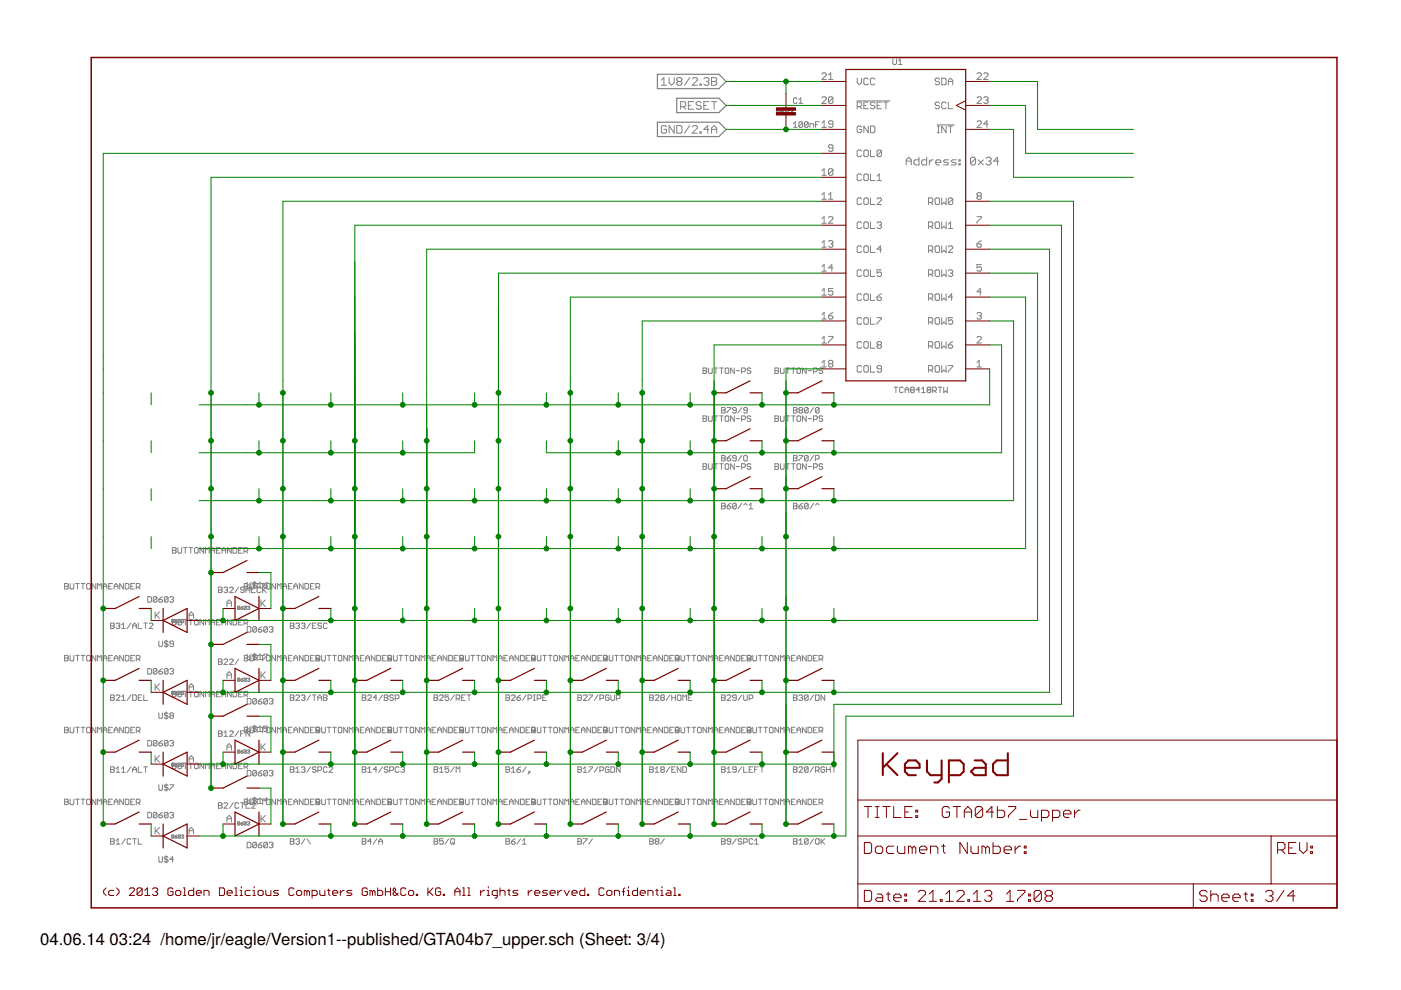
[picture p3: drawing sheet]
<svg xmlns="http://www.w3.org/2000/svg" width="297mm" height="210mm" viewBox="0 0 297 210" stroke-linecap="round" stroke-linejoin="round" font-family="sans-serif">
<defs><g id="words">
<g font-size="3.5">
<text x="8.5" y="200.4">04.06.14</text>
<text x="23.2" y="200.4">03:24 /home/jr/eagle/Version1--published/GTA04b7_upper.sch (Sheet: 3/4)</text>
</g>
</g></defs>
<g fill="none" stroke="#808080" stroke-width=".21">
<path d="M140.2 17l.6-.5v1.6M140.2 18.1h1.1M141.9 16.5v1l.5 .6 .5-.6v-1M143.8 17.3h.5M143.8 17.3l-.3-.3v-.3l.3-.2h.5l.3 .2v.3l-.3 .3M143.8 17.3l-.3 .2v.3l.3 .3h.5l.3-.3v-.3l-.3-.2M146.2 16.5l-1.1 1.6M146.8 16.7l.2-.2h.6l.2 .2v.3l-1 1.1h1M148.4 17.8h.3v.3h-.3zM149.2 16.7l.3-.2h.6l.2 .2v.3l-.2 .3M149.8 17.3h.3M150.1 17.3l.2 .2v.3l-.2 .3h-.6l-.3-.3"/>
<path d="M150.9 17.3h.8M150.9 16.5h.8l.3 .2v.3l-.3 .3 .3 .2v.3l-.3 .3h-.8zM174.3 15.7l.2-.2h.5l.2 .2v.2l-.9 .9h.9M175.7 15.9l.4-.4v1.3M175.7 16.8h.9M181.7 16.6v.9l.5 .5 .5-.5v-.9M184.1 16.8l-.2-.2h-.5l-.2 .2v.9l.2 .3h.5l.2-.3M185.5 16.8l-.2-.2h-.5l-.2 .2v.9l.2 .3h.5l.2-.3M189.3 12.5v1l.2 .2h.4l.2-.2v-1M190.5 13.7h.7M190.5 12.9l.4-.4v1.2M199.2 16.8l-.2-.2h-.5l-.2 .4 .2 .3h.5l.2 .4-.2 .3h-.5l-.2-.3"/>
<path d="M199.7 16.6h.7l.2 .2v.9l-.2 .3h-.7zM201.1 18v-1l.4-.4 .5 .4v1M201.1 17.3h.9M207.1 15.7l.3-.2h.4l.3 .2v.2l-1 .9h1M208.6 15.7l.2-.2h.5l.2 .2v.2l-.9 .9h.9M141.3 26.9l-.3-.3h-.5l-.3 .3v1.1l.3 .2h.5l.3-.2v-.6h-.5M142.9 26.6v1.6l-1-1.6v1.6M143.5 26.6h.8l.3 .3v1.1l-.3 .2h-.8zM144.3 22.6h.8l.3-.2v-.6l-.3-.3h-.8v1.7M144.9 22.6l.5 .6M145.9 22.4h.6M146.2 26.6l-1.1 1.6"/>
<path d="M146.8 26.9l.2-.3h.6l.2 .3v.3l-1 1h1M147 21.5h-1.1v1.7h1.1M148.4 28h.3v.2h-.3zM148.7 21.8l-.3-.3h-.5l-.3 .3v.3l.3 .3h.5l.3 .2v.3l-.3 .3h-.5l-.3-.3M149.2 22.4h.6M150.3 21.5h-1.1v1.7h1.1M150.3 27.4h-1.1l.9-.8v1.6M150.9 27.4h1.1M150.9 28.2v-1l.5-.6 .6 .6v1M150.9 21.5h1.1M151.4 21.5v1.7M165.3 23.3l-.2-.1-.4 .1v.6"/>
<path d="M165.3 23.3v.6l-.2 .2-.4-.2M165.3 23.3l-.6 .6M165.6 23.6h.5l.1 .3-.4 .2-.2-.2zM166.2 23.2l-.6 .4M167.2 23.3l-.2-.1-.5 .1v.6M167.2 23.3v.6l-.2 .2-.5-.2M167.2 23.3l-.7 .6M167.4 23.3l.5-.1 .2 .1-.2 .3M167.8 23.6h.1M167.9 23.6l.2 .2-.2 .3-.5-.2M168.2 26.2l.4-.4v1.2M168.2 27h.8"/>
<path d="M169 21l-.2-.3h-.4l-.2 .3v.7l.2 .2h.4l.2-.2M169.4 21.1l.4-.4v1.2M169.4 21.9h.8M170.2 26v.8l-.2 .2h-.4l-.2-.2M170.2 26l-.2-.2h-.4l-.2 .2v.8M170.2 26l-.8 .8M171.3 26v.8l-.1 .2h-.4l-.2-.2M171.3 26l-.1-.2h-.4l-.2 .2v.8M171.3 26l-.7 .8M171.7 27v-.8h.6l.2 .2v.6M172.9 26.4h.4M173.7 25.8h-.8v1.2"/>
<path d="M174.3 27h.9M174.3 26.1l.4-.5v1.4M174.3 36.2l.4-.4v1.4M174.3 37.2h.9M174.3 20.8l.2-.3h.5l.2 .3v.2l-.9 .9h.9M176.6 31.4h-.7l-.2-.2 .2-.5h.5l.2 .2v1l-.2 .2h-.5l-.2-.2M176.6 26.3h-.7l-.2-.2 .2-.5h.5l.2 .2v1l-.2 .2h-.5l-.2-.2M176.6 20.8v.9l-.2 .2h-.5l-.2-.2M176.6 36v.9l-.2 .3h-.5l-.2-.3M176.6 20.8l-.2-.3h-.5l-.2 .3v.9M176.6 36l-.2-.2h-.5l-.2 .2v.9M176.6 36l-.9 .9"/>
<path d="M176.6 20.8l-.9 .9M181.7 21.4h7M181.7 22.6h.7l.3-.2v-.5l-.3-.2h-.7v1.4M182.2 22.6l.5 .5M182.7 32l-.3-.2h-.4l-.3 .2v1l.3 .2h.4l.3-.2M182.7 27l-.3-.3h-.4l-.3 .3v.9l.3 .2h.4l.3-.2v-.5h-.5M182.7 37.1l-.3-.2h-.4l-.3 .2v1l.3 .2h.4l.3-.2M183.2 37.1l.2-.2h.5l.2 .2v1l-.2 .2h-.5l-.2-.2zM183.2 22.4h.4M183.4 31.8h.5l.2 .2v1l-.2 .2h-.5l-.2-.2v-1zM184.1 21.7h-.9v1.4h.9M184.1 26.7v1.4l-.9-1.4v1.4"/>
<path d="M184.6 26.7h.7l.2 .3v.9l-.2 .2h-.7zM184.6 31.8v1.4h.9M184.6 36.9v1.4h.9M185.5 21.9l-.2-.2h-.5l-.2 .2 .2 .5h.5l.2 .2-.2 .5h-.5l-.2-.3M185.9 38.3h1M185.9 37.4l.5-.5v1.4M185.9 22.4h.5M186.9 32v1l-.3 .2h-.4l-.3-.2M186.9 21.7h-1v1.4h1M186.9 32l-.3-.2h-.4l-.3 .2v1M186.9 32l-1 1M187.4 21.7h.9"/>
<path d="M187.8 21.7v1.4M192.1 35v-1.1l.6-.6 .5 .6v1.1M192.1 34.2h1.1M194.8 33.3v1.7h-.8l-.2-.3v-.5l.2-.3h.8M196.5 33.3v1.7h-.8l-.3-.3v-.5l.3-.3h.8M197 33.9v1.1M197.8 33.9h-.2l-.6 .5M198.4 34.4h1.1v-.2l-.3-.3h-.5l-.3 .3v.5l.3 .3h.5M198.7 26.5h3.7M198.7 26.7h.5M198.7 28.1h.5M199 26.7v1.4"/>
<path d="M199.2 21.9l-.2-.2h-.5l-.2 .4 .2 .3h.5l.2 .4-.2 .3h-.5l-.2-.3M200.6 21.9l-.2-.2h-.5l-.2 .2v.9l.2 .3h.5l.2-.3M200.6 26.7v1.4l-.9-1.4v1.4M201.1 21.7v1.4h.9M201.1 26.7h.9M201.1 33.9h-.8l-.3 .3 .3 .2h.6l.2 .3-.2 .3h-.9M201.5 26.7v1.4M202.8 33.9h-.9l-.2 .3 .2 .2h.6l.3 .3-.3 .3h-.8M203.3 33.9h.3v.3h-.3zM203.3 34.7h.3v.3h-.3zM206.8 33.6v1.1l-.2 .3h-.6l-.2-.3M206.8 33.6l-.2-.3h-.6l-.2 .3v1.1"/>
<path d="M206.8 33.6l-1 1.1M207.1 20.8l.3-.3h.4l.3 .3v.2l-1 .9h1M207.1 25.8l.3-.2h.4l.3 .2v.3l-1 .9h1M207.4 33.9l1.1 1.1M208.5 33.9l-1.1 1.1M208.6 20.8l.2-.3h.5l.2 .3-.2 .4M209 21.2h.3M209 33.6l.3-.3h.5l.3 .3v.3l-.3 .3M209.3 21.2l.2 .3-.2 .4h-.5l-.2-.2M209.5 26.3h-.9l.7-.7v1.4M209.6 34.2h.2M209.8 34.2l.3 .2v.3l-.3 .3h-.5l-.3-.3"/>
<path d="M211.8 34.2h-1.1l.8-.9v1.7M174.3 56.6l.4-.5v1.4M174.3 46.4l.4-.5v1.4M174.3 41.3l.4-.4v1.3M174.3 51.5l.4-.5v1.4M174.3 47.3h.9M174.3 52.4h.9M174.3 57.5h.9M174.3 42.2h.9M175.7 46.2l.2-.3h.5l.2 .3v.2l-.9 .9h.9M175.7 51.2l.2-.2h.5l.2 .2-.2 .5M175.7 42.2h.9"/>
<path d="M175.7 41.3l.4-.4v1.3M176.1 51.7h.3M176.4 51.7l.2 .2-.2 .5h-.5l-.2-.2M176.6 56.8h-.9l.7-.7v1.4M182.7 47.3l-.3-.2h-.4l-.3 .2v.9l.3 .3h.4l.3-.3M182.7 42.2l-.3-.2h-.4l-.3 .2v.9l.3 .3h.4l.3-.3M182.7 52.4l-.3-.3h-.4l-.3 .3v.9l.3 .2h.4l.3-.2M182.7 57.4l-.3-.2h-.4l-.3 .2v1l.3 .2h.4l.3-.2M183.2 52.4l.2-.3h.5l.2 .3v.9l-.2 .2h-.5l-.2-.2zM183.4 47.1h.5l.2 .2v.9l-.2 .3h-.5l-.2-.3v-.9zM183.4 42h.5l.2 .2v.9l-.2 .3h-.5l-.2-.3v-.9zM183.4 57.2h.5l.2 .2v1l-.2 .2h-.5l-.2-.2v-1z"/>
<path d="M184.6 47.1v1.4h.9M184.6 42v1.4h.9M184.6 52.1v1.4h.9M184.6 57.2v1.4h.9M185.9 47.3l.3-.2h.4l.3 .2-.3 .5M185.9 42.2l.3-.2h.4l.3 .2v.2l-1 1h1M186.4 47.8h.2M186.6 47.8l.3 .2-.3 .5h-.4l-.3-.3M186.9 57.2h-1v.7l.7-.2 .3 .2v.5l-.3 .2h-.4l-.3-.2M186.9 52.8h-1l.7-.7v1.4M196.8 42.9h.7l.3-.2v-.5l-.3-.2h-.7v1.4M196.8 48h.7l.3-.2v-.5l-.3-.2h-.7v1.4"/>
<path d="M196.8 53.1h.7l.3-.3v-.4l-.3-.3h-.7v1.4M196.8 58.1h.7l.3-.2v-.5l-.3-.2h-.7v1.4M197.3 42.9l.5 .5M197.3 48l.5 .5M197.3 53.1l.5 .4M197.3 58.1l.5 .5M198.5 42h.5l.2 .2v.9l-.2 .3h-.5l-.2-.3v-.9zM198.5 47.1h.5l.2 .2v.9l-.2 .3h-.5l-.2-.3v-.9zM198.5 52.1h.5l.2 .3v.9l-.2 .2h-.5l-.2-.2v-.9zM198.5 57.2h.5l.2 .2v1l-.2 .2h-.5l-.2-.2v-1zM199.7 42v1.4l.4-.5 .5 .5v-1.4M199.7 47.1v1.4l.4-.5 .5 .5v-1.4"/>
<path d="M199.7 52.1v1.4l.4-.4 .5 .4v-1.4M199.7 57.2v1.4l.4-.5 .5 .5v-1.4M201.1 52.4l.2-.3h.5l.2 .3v.2l-.9 .9h.9M201.1 57.4l.2-.2h.5l.2 .2-.2 .5M201.1 48.5h.9M201.1 47.5l.4-.4v1.4M201.5 57.9h.3M201.8 57.9l.2 .2-.2 .5h-.5l-.2-.2M202 42.2l-.9 .9M202 42.2l-.2-.2h-.5l-.2 .2v.9M202 42.2v.9l-.2 .3h-.5l-.2-.3M207.1 45.9h1v.3l-1 .9v.2"/>
<path d="M207.1 51.7h.7l.3 .5-.3 .2h-.4l-.3-.2zM207.4 41.6l-.3 .2 .3 .4h.4l.3-.2-.3-.4M207.4 41.6l-.3-.3 .3-.4h.4l.3 .2-.3 .5M207.4 41.6h.4M208.1 51l-1 .7M208.1 56.1h-1v.7l.7-.2 .3 .2v.5l-.3 .2h-.4l-.3-.2M149.1 78h.5l.2 .2-.2 .4 .2 .4-.2 .2h-.5zM149.1 78.6h.5M150.2 78v1l.2 .2h.4l.2-.2v-1M151.4 78h.8M151.8 78v1.2M152.6 78h.8"/>
<path d="M153 78v1.2M153.7 78.2l.2-.2h.4l.2 .2v.8l-.2 .2h-.4l-.2-.2zM155.7 78v1.2l-.8-1.2v1.2M156.1 78.6h.8M157.2 78.8h.6l.2-.2v-.4l-.2-.2h-.6v1.2M159.2 78.2l-.2-.2h-.4l-.2 .2 .2 .4h.4l.2 .2-.2 .4h-.4l-.2-.2M164.3 78h.6l.2 .2-.2 .4 .2 .4-.2 .2h-.6zM164.3 78.6h.6M165.5 78v1l.2 .2h.4l.1-.2v-1M166.6 78h.8M167 78v1.2M167.8 78h.8"/>
<path d="M168.2 78v1.2M169.2 78h.4l.2 .2v.8l-.2 .2h-.4l-.2-.2v-.8zM170.9 78v1.2l-.8-1.2v1.2M171.3 78.6h.8M172.5 78.8h.6l.2-.2v-.4l-.2-.2h-.6v1.2M174.3 61.6l.4-.4v1.4M174.3 66.7l.4-.4v1.3M174.3 71.8l.4-.5v1.4M174.3 76.9l.4-.5v1.4M174.3 62.6h.9M174.3 67.6h.9M174.3 72.7h.9"/>
<path d="M174.3 77.8h.9M174.4 78.2l-.2-.2h-.4l-.1 .4 .1 .2h.4l.2 .4-.2 .2h-.4l-.1-.2M175.7 67h.7l.2 .4-.2 .2h-.5l-.2-.2zM175.7 71.3h.9v.3l-.9 .9v.2M175.9 77.1l-.2 .2 .2 .5h.5l.2-.2-.2-.5M175.9 77.1l-.2-.2 .2-.5h.5l.2 .2-.2 .5M175.9 77.1h.5M176.6 61.2h-.9v.7l.7-.3 .2 .3v.4l-.2 .3h-.5l-.2-.3M176.6 66.3l-.9 .7M182.7 62.5l-.3-.2h-.4l-.3 .2v1l.3 .2h.4l.3-.2M182.7 67.6l-.3-.2h-.4l-.3 .2v.9l.3 .2h.4l.3-.2M182.7 72.7l-.3-.3h-.4l-.3 .3v.9l.3 .2h.4l.3-.2"/>
<path d="M182.7 77.7l-.3-.2h-.4l-.3 .2v1l.3 .2h.4l.3-.2M183.2 67.6l.2-.2h.5l.2 .2v.9l-.2 .2h-.5l-.2-.2zM183.2 72.7l.2-.3h.5l.2 .3v.9l-.2 .2h-.5l-.2-.2zM183.2 77.7l.2-.2h.5l.2 .2v1l-.2 .2h-.5l-.2-.2zM183.4 62.3h.5l.2 .2v1l-.2 .2h-.5l-.2-.2v-1zM184.6 62.3v1.4h.9M184.6 67.4v1.3h.9M184.6 72.4v1.4h.9M184.6 77.5v1.4h.9M185.9 63h.7l.3 .5-.3 .2h-.4l-.3-.2zM185.9 67.4h1v.2l-1 .9v.2M186.2 73.1l-.3-.2 .3-.5h.4l.3 .3-.3 .4"/>
<path d="M186.2 73.1l-.3 .3 .3 .4h.4l.3-.2-.3-.5M186.2 73.1h.4M186.9 78.2h-.7l-.3-.2 .3-.5h.4l.3 .2v1l-.3 .2h-.4l-.3-.2M186.9 62.3l-1 .7M196.8 63.2h.7l.3-.2v-.5l-.3-.2h-.7v1.4M196.8 68.3h.7l.3-.2v-.5l-.3-.2h-.7v1.3M196.8 73.4h.7l.3-.3v-.4l-.3-.3h-.7v1.4M196.8 78.4h.7l.3-.2v-.5l-.3-.2h-.7v1.4M197.3 68.3l.5 .4M197.3 63.2l.5 .5M197.3 73.4l.5 .4M197.3 78.4l.5 .5"/>
<path d="M198.3 77.7l.2-.2h.5l.2 .2v1l-.2 .2h-.5l-.2-.2zM198.5 62.3h.5l.2 .2v1l-.2 .2h-.5l-.2-.2v-1zM198.5 67.4h.5l.2 .2v.9l-.2 .2h-.5l-.2-.2v-.9zM198.5 72.4h.5l.2 .3v.9l-.2 .2h-.5l-.2-.2v-.9zM199.7 62.3v1.4l.4-.5 .5 .5v-1.4M199.7 67.4v1.3l.4-.4 .5 .4v-1.3M199.7 72.4v1.4l.4-.4 .5 .4v-1.4M199.7 77.5v1.4l.4-.5 .5 .5v-1.4M201.1 73.1h.7l.2 .5-.2 .2h-.5l-.2-.2zM201.1 77.5h.9v.2l-.9 1v.2M202 63h-.9l.7-.7v1.4M202 67.4h-.9v.7l.7-.3 .2 .3v.4l-.2 .2h-.5l-.2-.2"/>
<path d="M202 72.4l-.9 .7M207.1 71.6l.3-.3h.4l.3 .3v.2l-1 .9h1M207.1 77.8h1M207.1 66.5l.3-.2h.4l.3 .2-.3 .5M207.1 76.9l.5-.5v1.4M207.6 67h.2M207.8 67l.3 .2-.3 .4h-.4l-.3-.2M208.1 61.9h-1l.7-.7v1.4M149.1 88.2h.5l.2 .2-.2 .4 .2 .4-.2 .1h-.5zM149.1 98.3h.5l.2 .2-.2 .4 .2 .4-.2 .2h-.5zM149.1 88.8h.5M149.1 98.9h.5"/>
<path d="M150.2 88.2v1l.2 .1h.4l.2-.1v-1M150.2 98.3v1l.2 .2h.4l.2-.2v-1M151.4 88.2h.8M151.4 98.3h.8M151.8 88.2v1.1M151.8 98.3v1.2M152.6 88.2h.8M152.6 98.3h.8M153 88.2v1.1M153 98.3v1.2M153 86.4h.6l.2 .2-.2 .4 .2 .4-.2 .2h-.6zM153 96.6h.6l.2 .2-.2 .3 .2 .4-.2 .2h-.6z"/>
<path d="M153 87h.6M153 97.1h.6M153.7 88.4l.2-.2h.4l.2 .2v.8l-.2 .1h-.4l-.2-.1zM153.9 98.3h.4l.2 .2v.8l-.2 .2h-.4l-.2-.2v-.8zM154.2 86.4h.7v.2l-.7 .8v.2M154.2 97.1h.5l.2 .4-.2 .2h-.4l-.1-.2zM154.9 96.6l-.7 .5M155.7 88.2v1.1l-.8-1.1v1.1M155.7 98.3v1.2l-.8-1.2v1.2M156.1 88.8h.8M156.1 98.9h.8M156.1 87h-.6l-.2-.2 .2-.4h.4l.2 .2v.8l-.2 .2h-.4l-.2-.2"/>
<path d="M156.1 97.1h-.6l-.2-.2 .2-.3h.4l.2 .2v.7l-.2 .2h-.4l-.2-.2M157.2 88.9h.6l.2-.1v-.4l-.2-.2h-.6v1.1M157.2 99.1h.6l.2-.2v-.4l-.2-.2h-.6v1.2M157.3 86.4l-.8 1.2M157.3 96.6l-.8 1.1M157.7 96.8l.2-.2h.3l.2 .2v.7l-.2 .2h-.3l-.2-.2zM158.4 87h-.5l-.2-.2 .2-.4h.3l.2 .2v.8l-.2 .2h-.3l-.2-.2M159.2 88.4l-.2-.2h-.4l-.2 .2 .2 .4h.4l.2 .1-.2 .4h-.4l-.2-.1M159.2 98.5l-.2-.2h-.4l-.2 .4 .2 .2h.4l.2 .4-.2 .2h-.4l-.2-.2M164.3 88.2h.6l.2 .2-.2 .4 .2 .4-.2 .1h-.6zM164.3 98.3h.6l.2 .2-.2 .4 .2 .4-.2 .2h-.6zM164.3 88.8h.6"/>
<path d="M164.3 98.9h.6M165.5 88.2v1l.2 .1h.4l.1-.1v-1M165.5 98.3v1l.2 .2h.4l.1-.2v-1M166.6 88.2h.8M166.6 98.3h.8M167 88.2v1.1M167 98.3v1.2M167.8 88.2h.8M167.8 98.3h.8M168.2 88.2v1.1M168.2 98.3v1.2M168.2 96.6h.6l.2 .2-.2 .3 .2 .4-.2 .2h-.6z"/>
<path d="M168.2 86.4h.6l.2 .2-.2 .4 .2 .4-.2 .2h-.6zM168.2 87h.6M168.2 97.1h.6M169 88.4l.2-.2h.4l.2 .2v.8l-.2 .1h-.4l-.2-.1zM169.2 98.3h.4l.2 .2v.8l-.2 .2h-.4l-.2-.2v-.8zM169.4 96.6h.8v.2l-.8 .7v.2M169.6 87l-.2 .2 .2 .4h.4l.2-.2-.2-.4M169.6 87l-.2-.2 .2-.4h.4l.2 .2-.2 .4M169.6 87h.4M170.9 88.2v1.1l-.8-1.1v1.1M170.9 98.3v1.2l-.8-1.2v1.2M171.3 88.8h.8"/>
<path d="M171.3 98.9h.8M171.3 86.6l-.1-.2h-.4l-.2 .2v.8M171.3 96.8l-.1-.2h-.4l-.2 .2v.7M171.3 86.6v.8l-.1 .2h-.4l-.2-.2M171.3 96.8v.7l-.1 .2h-.4l-.2-.2M171.3 86.6l-.7 .8M171.3 96.8l-.7 .7M172.5 88.9h.6l.2-.1v-.4l-.2-.2h-.6v1.1M172.5 99.1h.6l.2-.2v-.4l-.2-.2h-.6v1.2M172.5 86.4l-.8 1.2M172.5 96.6l-.8 1.1M172.9 97.3h.6l.2-.2v-.3l-.2-.2h-.6v1.1"/>
<path d="M173.7 86.6l-.8 .8M173.7 86.6l-.2-.2h-.4l-.2 .2v.8M173.7 86.6v.8l-.2 .2h-.4l-.2-.2M174.4 88.4l-.2-.2h-.4l-.1 .4 .1 .2h.4l.2 .4-.2 .1h-.4l-.1-.1M174.4 98.5l-.2-.2h-.4l-.1 .4 .1 .2h.4l.2 .4-.2 .2h-.4l-.1-.2M189.5 82.1h.8M189.9 82.1v1.1M191.5 82.3l-.2-.2h-.4l-.2 .2v.8l.2 .1h.4l.2-.1M191.9 83.2v-.7l.4-.4 .4 .4v.7M191.9 82.7h.8M193.3 82.7l-.2-.2 .2-.4h.4l.1 .2-.1 .4M193.3 82.7l-.2 .2 .2 .3h.4l.1-.1-.1-.4"/>
<path d="M193.3 82.7h.4M195 82.7h-.8l.6-.6v1.1M195.4 83.2h.8M195.4 82.5l.4-.4v1.1M196.8 82.7l-.2-.2 .2-.4h.3l.3 .2-.3 .4M196.8 82.7l-.2 .2 .2 .3h.3l.3-.1-.3-.4M196.8 82.7h.3M197.7 82.9h.6l.2-.2v-.4l-.2-.2h-.6v1.1M198.1 82.9l.4 .3M198.9 82.1h.8M199.3 82.1v1.1M200.1 82.1v1.1l.4-.3 .4 .3v-1.1"/>
<path d="M36.6 116.1h.5l.2 .2-.2 .4 .2 .4-.2 .2h-.5zM36.6 116.7h.5M37.7 116.1v1l.2 .2h.4l.2-.2v-1M38.9 116.1h.8M39.3 116.1v1.2M40.1 116.1h.7M40.4 116.1v1.2M41.2 116.3l.2-.2h.4l.2 .2v.8l-.2 .2h-.4l-.2-.2zM43.2 116.1v1.2l-.8-1.2v1.2M43.6 117.3v-1.2l.4 .4 .3-.4v1.2M44.7 116.7h.8M44.7 117.3v-.8l.4-.4 .4 .4v.8"/>
<path d="M45.9 116.7h.4M46.7 116.1h-.8v1.2h.8M47.1 116.7h.8M47.1 117.3v-.8l.4-.4 .4 .4v.8M49 116.1v1.2l-.8-1.2v1.2M49.4 116.1h.6l.2 .2v.8l-.2 .2h-.6zM50.6 116.7h.4M51.4 116.1h-.8v1.2h.8M51.8 116.9h.5l.2-.2v-.4l-.2-.2h-.5v1.2M52.1 116.9l.4 .4M153 106.7h.6l.2 .2-.2 .4 .2 .4-.2 .2h-.6zM153 107.3h.6"/>
<path d="M154.2 107.3h.5l.2 .4-.2 .2h-.4l-.1-.2zM154.9 106.7l-.7 .6M156.1 106.9v.8l-.2 .2h-.4l-.2-.2M156.1 106.9l-.2-.2h-.4l-.2 .2v.8M156.1 106.9l-.8 .8M157.3 106.7l-.8 1.2M157.7 107.1l.4-.4 .3 .4M158.8 107.1l.4-.4v1.2M158.8 107.9h.8M168.2 106.7h.6l.2 .2-.2 .4 .2 .4-.2 .2h-.6zM168.2 107.3h.6M169.4 107.3h.6l.2 .4-.2 .2h-.4l-.2-.2z"/>
<path d="M170.2 106.7l-.8 .6M171.3 106.9l-.1-.2h-.4l-.2 .2v.8M171.3 106.9v.8l-.1 .2h-.4l-.2-.2M171.3 106.9l-.7 .8M172.5 106.7l-.8 1.2M172.9 107.1l.4-.4 .4 .4M13.7 123.7h.6l.2 .2-.2 .4 .2 .4-.2 .2h-.6zM13.7 139h.6l.2 .1-.2 .5 .2 .3-.2 .2h-.6zM13.7 124.3h.6M13.7 139.6h.6M14.9 123.7v1l.1 .2h.5l.1-.2v-1M14.9 139v.9l.1 .2h.5l.1-.2v-.9"/>
<path d="M16 123.7h.8M16 139h.8M16.4 123.7v1.2M16.4 139v1.1M17.2 123.7h.8M17.2 139h.8M17.6 123.7v1.2M17.6 139v1.1M18.6 123.7h.4l.2 .2v.8l-.2 .2h-.4l-.2-.2v-.8zM18.6 139h.4l.2 .1v.8l-.2 .2h-.4l-.2-.2v-.8zM20.3 123.7v1.2l-.8-1.2v1.2M20.3 139v1.1l-.8-1.1v1.1"/>
<path d="M20.7 124.9v-1.2l.4 .4 .4-.4v1.2M21.9 124.3h.7M21.9 124.9v-.8l.4-.4 .3 .4v.8M21.9 139.6h.7M23.1 124.3h.3M23.1 139.6h.3M23.5 132.1h.5l.2 .2-.2 .4 .2 .4-.2 .2h-.5zM23.5 132.7h.5M23.8 123.7h-.7v1.2h.7M23.8 139h-.7v1.1h.7M24.2 124.3h.8M24.2 124.9v-.8l.4-.4 .4 .4v.8"/>
<path d="M24.2 139.6h.8M24.6 132.3l.2-.2h.4l.2 .2-.2 .4M25 132.7h.2M25.2 132.7l.2 .2-.2 .4h-.4l-.2-.2M25.8 132.5l.4-.4v1.2M25.8 133.3h.8M26.2 123.7v1.2l-.8-1.2v1.2M26.2 139v1.1l-.8-1.1v1.1M26.6 123.7h.5l.2 .2v.8l-.2 .2h-.5zM26.6 139h.5l.2 .1v.8l-.2 .2h-.5zM27.7 124.3h.4M27.7 139.6h.4"/>
<path d="M27.7 132.1l-.7 1.2M28.1 133.3v-.8l.4-.4 .4 .4v.8M28.1 132.7h.8M28.5 123.7h-.8v1.2h.8M28.5 139h-.8v1.1h.8M28.9 124.5h.6l.2-.2v-.4l-.2-.2h-.6v1.2M28.9 139.7h.6l.2-.1v-.5l-.2-.1h-.6v1.1M29.3 124.5l.4 .4M29.3 139.7l.4 .4M29.3 132.1v1.2h.8M30.5 132.1h.8M30.9 132.1v1.2"/>
<path d="M31.3 126.5h.6l.2 .2v.8l-.2 .2h-.6zM31.6 132.3l.2-.2h.4l.2 .2v.2l-.8 .8h.8M32.9 129.7v1.4M33.1 130.4l.7 .7M33.3 126.7l-.2-.2h-.4l-.2 .2v.8M33.3 126.7v.8l-.2 .2h-.4l-.2-.2M33.3 126.7l-.8 .8M33.7 127.1h.5l.2 .4-.2 .2h-.3l-.2-.2zM33.7 135.9v1l.2 .2h.3l.2-.2v-1M33.8 129.7l-.9 1M34.4 126.5l-.7 .6M35.2 135.7v1.6"/>
<path d="M35.6 126.7l-.2-.2h-.4l-.2 .2v.8M35.6 136.1l-.2-.2h-.4l-.2 .2 .2 .4h.4l.2 .4-.2 .2h-.4l-.2-.2M35.6 126.7v.8l-.2 .2h-.4l-.2-.2M35.6 126.7l-.8 .8M36 126.7l.2-.2h.4l.2 .2-.2 .4M36.4 127.1h.2M36.6 131.3h.5l.2 .2-.2 .4 .2 .4-.2 .2h-.5zM36.6 131.9h.5M36.6 127.1l.2 .2-.2 .4h-.4l-.2-.2M36.8 136.5h-.6l-.2-.2 .2-.4h.4l.2 .2v.8l-.2 .2h-.4l-.2-.2M36.9 131.4l-.4-.1-.1 .6M36.9 131.4l-.2 .6-.3-.1"/>
<path d="M36.9 131.4l-.5 .5M37.1 131.7v.2M37.1 131.7l.4 .1-.1 .2-.3-.1M37.5 131.3l-.4 .4M37.7 131.3v1l.2 .2h.4l.2-.2v-1M38.2 131.4l-.3-.1-.1 .6M38.2 131.4l-.1 .6-.3-.1M38.2 131.4l-.4 .5M38.5 131.4l.3-.1v.4M38.7 131.7h.1M38.8 131.7v.3l-.3-.1M38.9 131.3h.8"/>
<path d="M39.3 131.3v1.2M40.1 131.3h.7M40.1 131.1v-.9l.5-.5 .4 .5v.9M40.1 130.4h.9M40.4 131.3v1.2M41.2 131.5l.2-.2h.4l.2 .2v.8l-.2 .2h-.4l-.2-.2zM43.2 131.3v1.2l-.8-1.2v1.2M43.6 132.5v-1.2l.4 .4 .3-.4v1.2M44.7 132.5v-.8l.4-.4 .4 .4v.8M44.7 131.9h.8M45.9 131.9h.4M46.3 139.7h.6l.2 .2-.2 .4 .2 .4-.2 .2h-.6z"/>
<path d="M46.3 124.5h.6l.2 .2-.2 .4 .2 .4-.2 .1h-.6zM46.3 125.1h.6M46.7 131.3h-.8v1.2h.8M47.1 132.5v-.8l.4-.4 .4 .4v.8M47.1 131.9h.8M47.5 139.9l.2-.2h.4l.2 .2v.2l-.8 .8h.8M47.5 124.7l.2-.2h.4l.2 .2-.2 .4M47.9 125.1h.2M48.1 125.1l.2 .2-.2 .3h-.4l-.2-.1M48.1 128.6v-.9l.5-.5 .5 .5v.9M48.1 127.9h1M48.7 139.9l.2-.2h.3l.2 .2v.2l-.7 .8h.7"/>
<path d="M48.7 124.7l.2-.2h.3l.2 .2v.2l-.7 .7h.7M49 131.3v1.2l-.8-1.2v1.2M49.4 131.3h.6l.2 .2v.8l-.2 .2h-.6zM50.6 131.9h.4M50.6 124.5l-.8 1.1M50.6 139.7l-.8 1.2M50.8 128.7l-.3-.2-.1 .6M50.8 128.7l-.1 .5-.3-.1M50.8 128.7l-.4 .4M51.1 128.9h.3l.1 .2-.3 .1zM51.4 131.3h-.8v1.2h.8M51.5 128.5l-.4 .4"/>
<path d="M51.8 132.1h.5l.2-.2v-.4l-.2-.2h-.5v1.2M51.8 124.7l-.2-.2h-.4l-.2 .2 .2 .4h.4l.2 .2-.2 .3h-.4l-.2-.1M51.8 123.7h.6l.2 .2-.2 .4 .2 .4-.2 .2h-.6zM51.8 124.3h.6M51.8 139h.6l.2 .1-.2 .5 .2 .3-.2 .2h-.6zM51.8 139.6h.6M52.1 132.1l.4 .4M52.2 125.1h.7M52.2 124.5v1.1M52.2 128.7l-.3-.2-.1 .6M52.2 128.7l-.1 .5-.3-.1M52.2 128.7l-.4 .4"/>
<path d="M52.4 123.5v.9l.2 .2h.4l.2-.2v-.9M52.4 138.7v1l.2 .2h.4l.2-.2v-1M52.4 132.9h.6l.2 .2v.7l-.2 .2h-.6zM52.5 128.7l.3-.2 .1 .2-.1 .2M52.7 128.9h.1M52.8 128.9l.1 .1-.1 .2-.3-.1M53 139v.9l.1 .2h.5l.1-.2v-.9M53 123.7l-.1 1.9M53.3 124.5v1.1h.8M53.7 123.7v1l-.1 .2h-.5l-.1-.2M54 123.3v1.5M54 138.5v1.6"/>
<path d="M54.1 123.7h.8M54.1 139h.8M54.4 123.7l-.2-.2h-.4l-.2 .2 .2 .4h.4l.2 .1-.2 .4h-.4l-.2-.2M54.4 138.9l-.2-.2h-.4l-.2 .2 .2 .4h.4l.2 .2v.2l-.2 .2h-.4l-.2-.2M54.4 133.1l-.2-.2h-.4l-.2 .2v.7M54.4 133.1v.7l-.2 .2h-.4l-.2-.2M54.4 133.1l-.8 .7M54.5 123.7v1.2M54.5 139v1.1M54.8 133.5h.5l.2 .3-.2 .2h-.4l-.1-.2zM54.8 123.9l.3-.4v1.1M54.8 139.1l.3-.4v1.2"/>
<path d="M54.8 124.6h.7M54.8 139.9h.7M55.3 123.7h.8M55.3 139h.8M55.3 124.7l-.2-.2h-.4l-.2 .2v.8l.2 .1h.4l.2-.1M55.3 127.2v1.4M55.5 132.9l-.7 .6M55.6 127.9l.7 .7M55.7 124.5v1.1M55.7 123.7v1.2M55.7 139v1.1M55.9 125.1l.6 .5"/>
<path d="M55.9 138.7h.8v.2l-.8 .8v.2M55.9 124.1h.6l.2 .3-.2 .2h-.4l-.2-.2zM56.3 127.2l-1 .9M56.5 124.5l-.8 .8M56.7 123.7h.3l.3 .2v.8l-.3 .2h-.3l-.2-.2v-.8zM56.7 139h.3l.3 .1v.8l-.3 .2h-.3l-.2-.2v-.8M56.7 133.1l-.2-.2h-.4l-.2 .2v.7M56.7 133.1v.7l-.2 .2h-.4l-.2-.2M56.7 133.1l-.8 .7M56.7 123.5l-.8 .6M57.1 133.1l.2-.2h.4l.2 .2-.2 .4M57.5 133.5h.2"/>
<path d="M57.7 133.5l.2 .1-.2 .4h-.4l-.2-.2M58.4 123.7v1.2l-.8-1.2v1.2M58.4 139v1.1l-.8-1.1v1.1M58.8 124.9v-1.2l.4 .4 .4-.4v1.2M60 124.3h.7M60 139.6h.7M60 124.9v-.8l.4-.4 .3 .4v.8M61.2 124.3h.3M61.2 139.6h.3M61.6 132.1h.5l.2 .2-.2 .4 .2 .4-.2 .2h-.5zM61.6 132.7h.5M61.9 123.7h-.7v1.2h.7"/>
<path d="M61.9 139h-.7v1.1h.7M62.3 124.3h.8M62.3 139.6h.8M62.3 124.9v-.8l.4-.4 .4 .4v.8M62.7 132.3l.2-.2h.4l.2 .2-.2 .4M63.1 132.7h.2M63.3 132.7l.2 .2-.2 .4h-.4l-.2-.2M63.9 132.3l.2-.2h.4l.2 .2-.2 .4M64.3 123.7v1.2l-.8-1.2v1.2M64.3 139v1.1l-.8-1.1v1.1M64.3 132.7h.2M64.5 132.7l.2 .2-.2 .4h-.4l-.2-.2"/>
<path d="M64.6 123.7h.6l.2 .2v.8l-.2 .2h-.6zM64.6 139h.6l.2 .1v.8l-.2 .2h-.6zM65.8 124.3h.4M65.8 139.6h.4M65.8 132.1l-.7 1.2M66.2 132.7h.4M66.6 123.7h-.8v1.2h.8M66.6 139h-.8v1.1h.8M67 124.5h.6l.2-.2v-.4l-.2-.2h-.6v1.2M67 139.7h.6l.2-.1v-.5l-.2-.1h-.6v1.1M67 132.1h-.8v1.2h.8M67 139v1.1h.6l.2-.2-.2-.3"/>
<path d="M67 139.6h.6M67.4 124.5l.4 .4M67.4 139.7l.4 .4M67.8 139.3l-.2 .3M68.2 132.3l-.2-.2h-.4l-.2 .2 .2 .4h.4l.2 .2-.2 .4h-.4l-.2-.2M68.2 139v.9l.2 .2h.4l.2-.2v-.9M69.3 132.3l-.1-.2h-.4l-.2 .2v.8l.2 .2h.4l.1-.2M69.4 139h.7M69.8 139v1.1M70.5 139h.8M70.9 139v1.1M71.9 139h.4l.2 .1v.8l-.2 .2h-.4l-.2-.2v-.8z"/>
<path d="M73.7 139v1.1l-.8-1.1v1.1M75.2 139.6h.8M76.4 139.6h.4M77.2 139h-.8v1.1h.8M77.6 139.6h.7M79.5 139v1.1l-.8-1.1v1.1M79.9 139h.6l.2 .1v.8l-.2 .2h-.6zM81.1 139.6h.3M81.8 139h-.7v1.1h.7M82.3 139v1.1h.5l.2-.2-.2-.3M82.3 139.6h.5M82.6 139.7l.4 .4"/>
<path d="M82.8 139l.2 .1v.5l-.2 .1h-.6M82.8 139.6l.2-.3-.2-.3h-.6v1.1M83.4 139v.9l.2 .2h.4l.2-.2v-.9M84.6 139h.8M85 139v1.1M85.8 139h.8M86.2 139v1.1M87.1 139h.4l.2 .1v.8l-.2 .2h-.4l-.1-.2v-.8zM88.9 139v1.1l-.8-1.1v1.1M90.4 139.6h.8M91.6 139.6h.4M92.4 139h-.8v1.1h.8"/>
<path d="M92.8 139.6h.8M94.7 139v1.1l-.7-1.1v1.1M95.1 139h.6l.2 .1v.8l-.2 .2h-.6zM96.3 139.6h.4M97.1 139h-.8v1.1h.8M97.5 139.6h.6M97.9 139.7l.4 .4M98 139l.3 .1M98.3 139.1l-.2-.1h-.6v1.1h.6l.2-.2-.2-.3M98.3 139.1v.5l-.3 .1h-.5M98.3 139.3l-.2 .3M98.7 139v.9l.2 .2h.4l.2-.2v-.9"/>
<path d="M99.8 139h.8M100.2 139v1.1M101 139h.8M101.4 139v1.1M102.2 139.1l.2-.1h.4l.2 .1v.8l-.2 .2h-.4l-.2-.2zM104.1 139v1.1l-.7-1.1v1.1M105.7 139.6h.8M106.8 139.6h.5M107.6 139h-.8v1.1h.8M108 139.6h.8M110 139v1.1l-.8-1.1v1.1M110.4 139h.6l.1 .1v.8l-.1 .2h-.6z"/>
<path d="M111.5 139.6h.4M112.3 139h-.8v1.1h.8M112.7 139v1.1h.6l.2-.2-.2-.3M112.7 139.6h.6M113.1 139.7l.4 .4M113.3 139l.2 .1-.2 .5M113.3 139h-.6v1.1M113.5 139.1v.5l-.2 .1h-.6M113.9 139v.9l.2 .2h.4l.2-.2v-.9M115.1 139h.8M115.5 139v1.1M116.2 139h.8"/>
<path d="M116.6 139v1.1M117.4 139.1l.2-.1h.4l.2 .1v.8l-.2 .2h-.4l-.2-.2zM119.4 139v1.1l-.8-1.1v1.1M120.9 139.6h.8M122.1 139.6h.4M122.9 139h-.8v1.1h.8M123.3 139.6h.7M125.2 139v1.1l-.8-1.1v1.1M125.6 139h.6l.2 .1v.8l-.2 .2h-.6zM126.8 139.6h.4M127.6 139h-.8v1.1h.8M128 139.6h.6"/>
<path d="M128.3 139.7l.4 .4M128.5 139l.3 .1-.2 .5M128.6 139h-.7v1.1h.7l.2-.2-.2-.3M128.7 139.1v.5l-.2 .1h-.6M129.2 139v.9l.1 .2h.4l.2-.2v-.9M130.3 139h.8M130.7 139v1.1M131.5 139h.8M131.9 139v1.1M132.7 139.1l.1-.1h.4l.2 .1v.8l-.2 .2h-.4l-.1-.2zM134.6 139v1.1l-.8-1.1v1.1M136.2 139.6h.7"/>
<path d="M137.3 139.6h.4M138.1 139h-.8v1.1h.8M138.5 139.6h.8M140.5 139v1.1l-.8-1.1v1.1M140.8 139h.6l.2 .1v.8l-.2 .2h-.6zM142 139.6h.4M142.8 139h-.8v1.1h.8M143.2 139v1.1h.6l.2-.2-.2-.3M143.2 139.6h.6M143.6 139.7l.4 .4M143.8 139l.2 .1-.2 .5M143.8 139h-.6v1.1"/>
<path d="M144 139.1v.5l-.2 .1h-.6M144.4 139v.9l.2 .2h.4l.2-.2v-.9M145.6 139h.7M145.9 139v1.1M146.7 139h.8M147.1 139v1.1M147.9 139.1l.2-.1h.4l.2 .1v.8l-.2 .2h-.4l-.2-.2zM149.8 139v1.1l-.7-1.1v1.1M151.4 139.6h.8M152.6 139.6h.4M153.4 139h-.8v1.1h.8M153.7 139.6h.8"/>
<path d="M155.7 139v1.1l-.8-1.1v1.1M156.1 139h.6l.2 .1v.8l-.2 .2h-.6zM157.2 139.6h.4M158 139h-.8v1.1h.8M158.5 139.6h.5M158.8 139.7l.4 .4M159 139l.2 .1-.2 .5M159 139h-.6v1.1h.6l.2-.2-.2-.3M159.2 139.1v.5l-.2 .1h-.6M159.6 139v.9l.2 .2h.4l.2-.2v-.9M160.8 139h.8M161.2 139v1.1"/>
<path d="M162 139h.8M162.3 139v1.1M163.1 139.1l.2-.1h.4l.2 .1v.8l-.2 .2h-.4l-.2-.2zM165.1 139v1.1l-.8-1.1v1.1M166.6 139.6h.8M167.8 139.6h.4M168.6 139h-.8v1.1h.8M169 139.6h.8M170.9 139v1.1l-.8-1.1v1.1M171.3 139h.6l.2 .1v.8l-.2 .2h-.6zM172.5 139.6h.4M173.3 139h-.8v1.1h.8"/>
<path d="M173.7 139.7h.5l.2-.1v-.5l-.2-.1h-.5v1.1M174.1 139.7l.3 .4M13.7 154.2h.6l.2 .2-.2 .4 .2 .4-.2 .2h-.6zM13.7 154.8h.6M14.9 154.2v1l.1 .2h.5l.1-.2v-1M16 154.2h.8M16.4 154.2v1.2M17.2 154.2h.8M17.6 154.2v1.2M18.6 154.2h.4l.2 .2v.8l-.2 .2h-.4l-.2-.2v-.8zM20.3 154.2v1.2l-.8-1.2v1.2M20.7 140.1v-1.1l.4 .3 .4-.3v1.1"/>
<path d="M20.7 155.4v-1.2l.4 .4 .4-.4v1.2M21.9 140.1v-.8l.4-.3 .3 .3v.8M21.9 155.4v-.8l.4-.4 .3 .4v.8M21.9 154.8h.7M23.1 154.8h.3M23.5 147.3h.5l.2 .2-.2 .4 .2 .4-.2 .2h-.5zM23.5 147.9h.5M23.8 154.2h-.7v1.2h.7M24.2 140.1v-.8l.4-.3 .4 .3v.8M24.2 155.4v-.8l.4-.4 .4 .4v.8M24.2 154.8h.8M24.6 147.5l.2-.2h.4l.2 .2v.2l-.8 .8h.8"/>
<path d="M25.8 147.7l.4-.4v1.2M25.8 148.5h.8M26.2 154.2v1.2l-.8-1.2v1.2M26.6 154.2h.5l.2 .2v.8l-.2 .2h-.5zM27.7 154.8h.4M27.7 147.3l-.7 1.2M28.1 147.3h.6l.2 .2v.8l-.2 .2h-.6zM28.5 154.2h-.8v1.2h.8M28.9 155h.6l.2-.2v-.4l-.2-.2h-.6v1.2M29.3 155l.4 .4M29.3 147.9h.4M30.1 147.3h-.8v1.2h.8"/>
<path d="M30.5 147.3v1.2h.8M31.3 141.8h.6l.2 .1v.8l-.2 .2h-.6zM31.3 157h.6l.2 .2v.8l-.2 .2h-.6zM32.9 145v1.4M33.1 145.7l.7 .7M33.3 141.9l-.2-.1h-.4l-.2 .1v.8M33.3 157.2l-.2-.2h-.4l-.2 .2v.8M33.3 141.9v.8l-.2 .2h-.4l-.2-.2M33.3 157.2v.8l-.2 .2h-.4l-.2-.2M33.3 157.2l-.8 .8M33.3 141.9l-.8 .8M33.7 142.3h.5l.2 .4-.2 .2h-.3l-.2-.2z"/>
<path d="M33.7 151.2v.9l.2 .2h.3l.2-.2v-.9M33.7 157.6h.5l.2 .4-.2 .2h-.3l-.2-.2zM33.8 145l-.9 .9M34.4 157l-.7 .6M34.4 141.8l-.7 .5M35.2 151v1.5M35.6 151.3l-.2-.1h-.4l-.2 .1 .2 .4h.4l.2 .4-.2 .2h-.4l-.2-.2M35.6 141.9l-.2-.1h-.4l-.2 .1v.8M35.6 157.2l-.2-.2h-.4l-.2 .2v.8M35.6 141.9v.8l-.2 .2h-.4l-.2-.2M35.6 157.2v.8l-.2 .2h-.4l-.2-.2M35.6 157.2l-.8 .8"/>
<path d="M35.6 141.9l-.8 .8M36 141.9l.2-.1h.4l.2 .1-.2 .4M36 157.2l.2-.2h.4l.2 .2-.2 .4M36.2 151.7l-.2-.2 .2-.3h.4l.2 .1-.2 .4M36.2 151.7l-.2 .2 .2 .4h.4l.2-.2-.2-.4M36.2 151.7h.4M36.4 147.2l.1-.6h.6l.2 .2-.2 .4M36.4 157.6h.2M36.4 142.3h.2M36.6 146.6v1.1h.5l.2-.1-.2-.4M36.6 147.2h.5M36.6 142.3l.2 .2-.2 .4h-.4l-.2-.2"/>
<path d="M36.6 157.6l.2 .2-.2 .4h-.4l-.2-.2M36.7 146.6l.2 .1M36.9 146.7v.5h-.5M36.9 146.7l-.5 .5M37.1 146.9h.3l.1 .3-.3 .1zM37.5 146.6l-.4 .3M37.7 146.6v1l.2 .1h.4l.2-.1v-1M38.2 146.7v.5h-.4M38.2 146.7h-.4v.5M38.2 146.7l-.4 .5M38.7 146.9h.1M38.8 146.9v.4l-.3-.1"/>
<path d="M38.8 146.6v.3M39.3 146.6v1.1M39.7 146.6l-1.2 .1M40.1 146.6h.7M40.1 146.4v-1l.5-.4 .4 .4v1M40.1 145.7h.9M40.4 146.6v1.1M41.2 146.8l.2-.2h.4l.2 .2v.8l-.2 .1h-.4l-.2-.1zM43.2 146.6v1.1l-.8-1.1v1.1M43.6 147.7v-1.1l.4 .4 .3-.4v1.1M44.7 147.7v-.7l.4-.4 .4 .4v.7M44.7 147.2h.8"/>
<path d="M45.9 147.2h.4M46.3 155h.6l.2 .2-.2 .3 .2 .4-.2 .2h-.6zM46.3 140.3h.6M46.3 155.5h.6M46.7 146.6h-.8v1.1h.8M47.1 147.7v-.7l.4-.4 .4 .4v.7M47.1 147.2h.8M47.5 155.3l.4-.3v1.1M47.5 156.1h.8M48.1 159.1v-1l.5-.4 .5 .4v1M48.1 143.8v-.9l.5-.5 .5 .5v.9M48.1 158.4h1"/>
<path d="M48.1 143.1h1M48.7 155.2l.2-.2h.3l.2 .2v.1l-.7 .8h.7M49 146.6v1.1l-.8-1.1v1.1M49.4 146.6h.6l.2 .2v.8l-.2 .1h-.6zM50.6 147.2h.4M50.6 155l-.8 1.1M50.8 143.9h-.4v.5M50.8 159.1h-.4v.5M50.8 143.9v.5h-.4M50.8 159.1v.5h-.4M50.8 159.1l-.4 .5M50.8 143.9l-.4 .5"/>
<path d="M51 155.5h.4M51.1 159.3h.3l.1 .3-.3 .1zM51.1 144.1h.3l.1 .3-.3 .1zM51.4 146.6h-.8v1.1h.8M51.5 159l-.4 .3M51.5 143.8l-.4 .3M51.8 147.4h.5l.2-.2v-.4l-.2-.2h-.5v1.1M51.8 155h-.8v1.1M51.8 154.2h.6l.2 .2-.2 .4 .2 .4-.2 .2h-.6zM51.8 154.8h.6M52.1 147.4l.4 .3M52.2 143.9h-.4v.5"/>
<path d="M52.2 159.1h-.4v.5M52.2 143.9v.5h-.4M52.2 159.1v.5h-.4M52.2 159.1l-.4 .5M52.2 143.9l-.4 .5M52.4 153.9v1l.2 .2h.4l.2-.2v-1M52.4 148.1h.6l.2 .2v.8l-.2 .2h-.6zM52.5 143.9l.3-.1 .1 .1-.1 .2M52.5 159.1l.3-.1 .1 .1-.1 .2M52.7 159.3h.1M52.7 144.1h.1M52.8 144.1l.1 .1-.1 .3-.3-.1"/>
<path d="M52.8 159.3l.1 .2-.1 .2-.3-.1M53 154.2l-.1 1.9-.7-1.1v1.1M53.7 154.2v1l-.1 .2h-.5l-.1-.2M54 153.8v1.5M54.1 154.2h.8M54.4 154.1l-.2-.2h-.4l-.2 .2 .2 .4h.4l.2 .4-.2 .2h-.4l-.2-.2M54.4 148.3l-.2-.2h-.4l-.2 .2v.8M54.4 148.3v.8l-.2 .2h-.4l-.2-.2M54.4 148.3l-.8 .8M54.5 154.2v1.2M54.8 148.7h.5l.2 .4-.2 .2h-.4l-.1-.2zM54.8 154.3l.3-.4v1.2"/>
<path d="M54.8 155.1h.7M55.3 154.2h.8M55.3 142.4v1.4M55.3 157.7v1.4M55.5 148.1l-.7 .6M55.6 158.4l.7 .7M55.6 143.1l.7 .7M55.7 154.2v1.2M56.3 157.7l-1 .9M56.3 142.4l-1 1M56.7 154.2h.3l.3 .2v.8l-.3 .2h-.3l-.2-.2v-.8zM56.7 148.3l-.2-.2h-.4l-.2 .2v.8"/>
<path d="M56.7 153.9h-.8v.6l.4-.2 .4 .2v.4l-.2 .2h-.4l-.2-.2M56.7 148.3v.8l-.2 .2h-.4l-.2-.2M56.7 148.3l-.8 .8M57.1 148.3l.2-.2h.4l.2 .2-.2 .4M57.5 148.7h.2M57.7 148.7l.2 .2-.2 .4h-.4l-.2-.2M58.4 154.2v1.2l-.8-1.2v1.2M58.8 140.1v-1.1l.4 .3 .4-.3v1.1M58.8 155.4v-1.2l.4 .4 .4-.4v1.2M60 154.8h.7M60 140.1v-.8l.4-.3 .3 .3v.8M60 155.4v-.8l.4-.4 .3 .4v.8"/>
<path d="M61.2 154.8h.3M61.6 147.3h.5l.2 .2-.2 .4 .2 .4-.2 .2h-.5zM61.6 147.9h.5M61.9 154.2h-.7v1.2h.7M62.3 154.8h.8M62.3 140.1v-.8l.4-.3 .4 .3v.8M62.3 155.4v-.8l.4-.4 .4 .4v.8M62.7 147.5l.2-.2h.4l.2 .2v.2l-.8 .8h.8M63.9 147.5l.2-.2h.4l.2 .2-.2 .4M64.3 154.2v1.2l-.8-1.2v1.2M64.3 147.9h.2M64.5 147.9l.2 .2-.2 .4h-.4l-.2-.2"/>
<path d="M64.6 154.2h.6l.2 .2v.8l-.2 .2h-.6zM65.8 154.8h.4M65.8 147.3l-.7 1.2M66.2 147.3h.8M66.6 154.2h-.8v1.2h.8M66.6 147.3v1.2M67 155h.6l.2-.2v-.4l-.2-.2h-.6v1.2M67 154.2v1.2h.6l.2-.2-.2-.4M67 154.8h.6M67.4 155l.4 .4M67.4 147.9h.8M67.4 148.5v-.8l.4-.4 .4 .4v.8"/>
<path d="M67.8 154.6l-.2 .2M68.2 154.2v1l.2 .2h.4l.2-.2v-1M68.6 147.3h.6l.1 .2-.1 .4 .1 .4-.1 .2h-.6zM68.6 147.9h.6M69.4 154.2h.7M69.8 154.2v1.2M70.5 154.2h.8M70.9 154.2v1.2M71.9 154.2h.4l.2 .2v.8l-.2 .2h-.4l-.2-.2v-.8zM73.7 154.2v1.2l-.8-1.2v1.2M74 140.1v-1.1l.4 .3 .4-.3v1.1M74 155.4v-1.2l.4 .4 .4-.4v1.2"/>
<path d="M75.2 154.8h.8M75.2 140.1v-.8l.4-.3 .4 .3v.8M75.2 155.4v-.8l.4-.4 .4 .4v.8M76.4 154.8h.4M76.8 147.3h.6l.2 .2-.2 .4 .2 .4-.2 .2h-.6zM76.8 147.9h.6M77.2 154.2h-.8v1.2h.8M77.6 154.8h.7M77.6 140.1v-.8l.3-.3 .4 .3v.8M77.6 155.4v-.8l.3-.4 .4 .4v.8M78 147.5l.1-.2h.4l.2 .2v.2l-.7 .8h.7M79.5 154.2v1.2l-.8-1.2v1.2"/>
<path d="M79.9 154.2h.6l.2 .2v.8l-.2 .2h-.6zM79.9 147.9h-.8l.6-.6v1.2M81.1 154.8h.3M81.1 147.3l-.8 1.2M81.5 147.3h.6l.2 .2-.2 .4 .2 .4-.2 .2h-.6zM81.5 147.9h.6M81.8 154.2h-.7v1.2h.7M82.3 154.2v1.2h.5l.2-.2-.2-.4M82.3 154.8h.5M82.6 155l.4 .4M82.8 154.2l.2 .2v.4l-.2 .2h-.6M82.8 154.8l.2-.2-.2-.4h-.6v1.2"/>
<path d="M83.4 147.5l-.2-.2h-.4l-.2 .4 .2 .2h.4l.2 .4-.2 .2h-.4l-.2-.2M83.4 154.2v1l.2 .2h.4l.2-.2v-1M83.8 148.1h.6l.2-.2v-.4l-.2-.2h-.6v1.2M84.6 154.2h.8M85 154.2v1.2M85.8 154.2h.8M86.2 154.2v1.2M87.1 154.2h.4l.2 .2v.8l-.2 .2h-.4l-.1-.2v-.8zM88.9 154.2v1.2l-.8-1.2v1.2M89.3 140.1v-1.1l.4 .3 .4-.3v1.1M89.3 155.4v-1.2l.4 .4 .4-.4v1.2M90.4 154.8h.8"/>
<path d="M90.4 140.1v-.8l.4-.3 .4 .3v.8M90.4 155.4v-.8l.4-.4 .4 .4v.8M91.6 154.8h.4M92 147.3h.6l.2 .2-.2 .4 .2 .4-.2 .2h-.6zM92 147.9h.6M92.4 154.2h-.8v1.2h.8M92.8 154.8h.8M92.8 140.1v-.8l.4-.3 .4 .3v.8M92.8 155.4v-.8l.4-.4 .4 .4v.8M93.2 147.5l.2-.2h.4l.2 .2v.2l-.8 .8h.8M94.7 154.2v1.2l-.7-1.2v1.2M95.1 154.2h.6l.2 .2v.8l-.2 .2h-.6z"/>
<path d="M95.1 147.3h-.7v.6l.4-.2 .3 .2v.4l-.1 .2h-.4l-.2-.2M96.3 154.8h.4M96.3 147.3l-.8 1.2M96.7 148.1h.6l.2-.2v-.4l-.2-.2h-.6v1.2M97.1 154.2h-.8v1.2h.8M97.1 148.1l.4 .4M97.5 154.8h.6M97.9 155l.4 .4M97.9 147.9h.4M98 154.2l.3 .2M98.3 154.4l-.2-.2h-.6v1.2h.6l.2-.2-.2-.4M98.3 154.4v.4l-.3 .2h-.5"/>
<path d="M98.3 154.6l-.2 .2M98.7 147.3h-.8v1.2h.8M98.7 154.2v1l.2 .2h.4l.2-.2v-1M99 147.3h.8M99.4 147.3v1.2M99.8 154.2h.8M100.2 154.2v1.2M101 154.2h.8M101.4 154.2v1.2M102.2 154.4l.2-.2h.4l.2 .2v.8l-.2 .2h-.4l-.2-.2zM104.1 154.2v1.2l-.7-1.2v1.2M104.5 140.1v-1.1l.4 .3 .4-.3v1.1"/>
<path d="M104.5 155.4v-1.2l.4 .4 .4-.4v1.2M105.7 154.8h.8M105.7 140.1v-.8l.4-.3 .4 .3v.8M105.7 155.4v-.8l.4-.4 .4 .4v.8M106.8 154.8h.5M107.3 147.3h.5l.3 .2-.3 .4 .3 .4-.3 .2h-.5zM107.3 147.9h.5M107.6 154.2h-.8v1.2h.8M108 154.8h.8M108 140.1v-.8l.4-.3 .4 .3v.8M108 155.4v-.8l.4-.4 .4 .4v.8M108.4 147.5l.2-.2h.4l.2 .2v.2l-.8 .8h.8"/>
<path d="M109.6 147.9h.6l.2 .4-.2 .2h-.4l-.2-.2zM110 154.2v1.2l-.8-1.2v1.2M110.4 154.2h.6l.1 .2v.8l-.1 .2h-.6zM110.4 147.3l-.8 .6M111.5 154.8h.4M111.5 147.3l-.7 1.2M112 148.1h.5l.2-.2v-.4l-.2-.2h-.5v1.2M112.3 154.2h-.8v1.2h.8M112.7 154.2v1.2h.6l.2-.2-.2-.4M112.7 154.8h.6M113.1 155l.4 .4M113.1 147.3h.4"/>
<path d="M113.1 148.5h.4M113.3 154.2l.2 .2v.4l-.2 .2h-.6M113.3 147.3v1.2M113.3 154.8l.2-.2-.2-.4h-.6v1.2M113.9 148.1h.6l.2-.2v-.4l-.2-.2h-.6v1.2M113.9 154.2v1l.2 .2h.4l.2-.2v-1M115.1 147.9h.4M115.1 154.2h.8M115.5 154.2v1.2M115.8 147.3h-.7v1.2h.7M116.2 154.2h.8M116.6 154.2v1.2"/>
<path d="M117.4 154.4l.2-.2h.4l.2 .2v.8l-.2 .2h-.4l-.2-.2zM119.4 154.2v1.2l-.8-1.2v1.2M119.8 140.1v-1.1l.3 .3 .4-.3v1.1M119.8 155.4v-1.2l.3 .4 .4-.4v1.2M120.9 154.8h.8M120.9 140.1v-.8l.4-.3 .4 .3v.8M120.9 155.4v-.8l.4-.4 .4 .4v.8M122.1 154.8h.4M122.5 147.3h.6l.2 .2-.2 .4 .2 .4-.2 .2h-.6zM122.5 147.9h.6M122.9 154.2h-.8v1.2h.8M123.3 155.4v-.8l.4-.4 .3 .4v.8"/>
<path d="M123.3 154.8h.7M123.3 140.1v-.8l.4-.3 .3 .3v.8M123.7 147.5l.2-.2h.4l.2 .2v.2l-.8 .8h.8M124.8 147.3h.8v.2l-.8 .8v.2M125.2 154.2v1.2l-.8-1.2v1.2M125.6 154.2h.6l.2 .2v.8l-.2 .2h-.6zM126.8 154.8h.4M126.8 147.3l-.8 1.2M127.2 148.1h.6l.2-.2v-.4l-.2-.2h-.6v1.2M127.6 154.2h-.8v1.2h.8M127.9 154.2h.7l.2 .2-.2 .4 .2 .4-.2 .2h-.7zM128 154.8h.6"/>
<path d="M128.3 155l.4 .4M128.5 154.2l.2 .2v.4l-.2 .2h-.6M129.1 147.5l-.2-.2h-.4l-.1 .2v.8l.1 .2h.4l.2-.2v-.4h-.4M129.2 154.2v1l.1 .2h.4l.2-.2v-1M129.5 147.3v1l.2 .2h.4l.2-.2v-1M130.3 154.2h.8M130.7 148.1h.6l.2-.2v-.4l-.2-.2h-.6v1.2M130.7 154.2v1.2M131.5 154.2h.8M131.9 154.2v1.2M132.7 154.4l.1-.2h.4l.2 .2v.8l-.2 .2h-.4l-.1-.2zM134.6 154.2v1.2l-.8-1.2v1.2"/>
<path d="M135 140.1v-1.1l.4 .3 .4-.3v1.1M135 155.4v-1.2l.4 .4 .4-.4v1.2M136.2 154.8h.7M136.2 140.1v-.8l.3-.3 .4 .3v.8M136.2 155.4v-.8l.3-.4 .4 .4v.8M137.3 154.8h.4M137.8 147.3h.5l.2 .2-.2 .4 .2 .4-.2 .2h-.5zM137.8 147.9h.5M138.1 154.2h-.8v1.2h.8M138.5 154.8h.8M138.5 140.1v-.8l.4-.3 .4 .3v.8M138.5 155.4v-.8l.4-.4 .4 .4v.8"/>
<path d="M138.9 147.5l.2-.2h.4l.2 .2v.2l-.8 .8h.8M140.3 147.9l-.2 .2 .2 .4h.4l.2-.2-.2-.4M140.3 147.9l-.2-.2 .2-.4h.4l.2 .2-.2 .4M140.3 147.9h.4M140.5 154.2v1.2l-.8-1.2v1.2M140.8 154.2h.6l.2 .2v.8l-.2 .2h-.6zM142 154.8h.4M142 147.3l-.8 1.2M142.4 147.9h.8M142.4 147.3v1.2M142.8 154.2h-.8v1.2h.8M143.2 147.3v1.2"/>
<path d="M143.2 154.2v1.2h.6l.2-.2-.2-.4M143.2 154.8h.6M143.6 155l.4 .4M143.6 147.5l.2-.2h.4l.2 .2v.8l-.2 .2h-.4l-.2-.2zM143.8 154.2l.2 .2v.4l-.2 .2h-.6M143.8 154.8l.2-.2-.2-.4h-.6v1.2M144.4 154.2v1l.2 .2h.4l.2-.2v-1M144.8 148.5v-1.2l.4 .4 .3-.4v1.2M145.6 154.2h.7M145.9 147.9h.4M145.9 154.2v1.2M146.7 147.3h-.8v1.2h.8"/>
<path d="M146.7 154.2h.8M147.1 154.2v1.2M147.9 154.4l.2-.2h.4l.2 .2v.8l-.2 .2h-.4l-.2-.2zM149.8 154.2v1.2l-.7-1.2v1.2M150.2 140.1v-1.1l.4 .3 .4-.3v1.1M150.2 155.4v-1.2l.4 .4 .4-.4v1.2M151.4 154.8h.8M151.4 140.1v-.8l.4-.3 .4 .3v.8M151.4 155.4v-.8l.4-.4 .4 .4v.8M152.6 154.8h.4M153 147.3h.6l.2 .2-.2 .4 .2 .4-.2 .2h-.6zM153 147.9h.6"/>
<path d="M153.4 154.2h-.8v1.2h.8M153.7 154.8h.8M153.7 140.1v-.8l.4-.3 .4 .3v.8M153.7 155.4v-.8l.4-.4 .4 .4v.8M154.2 147.5l.1-.2h.4l.2 .2v.2l-.7 .8h.7M155.7 154.2v1.2l-.8-1.2v1.2M156.1 154.2h.6l.2 .2v.8l-.2 .2h-.6zM156.1 147.9h-.6l-.2-.2 .2-.4h.4l.2 .2v.8l-.2 .2h-.4l-.2-.2M157.2 154.8h.4M157.3 147.3l-.8 1.2M157.7 147.3v1l.2 .2h.3l.2-.2v-1M158 154.2h-.8v1.2h.8"/>
<path d="M158.4 154.2h.6l.2 .2-.2 .4 .2 .4-.2 .2h-.6zM158.5 154.8h.5M158.8 155l.4 .4M158.8 148.1h.6l.2-.2v-.4l-.2-.2h-.6v1.2M159 154.2l.2 .2v.4l-.2 .2h-.6M159.6 154.2v1l.2 .2h.4l.2-.2v-1M160.8 154.2h.8M161.2 154.2v1.2M162 154.2h.8M162.3 154.2v1.2M163.1 154.4l.2-.2h.4l.2 .2v.8l-.2 .2h-.4l-.2-.2zM165.1 154.2v1.2l-.8-1.2v1.2"/>
<path d="M165.5 140.1v-1.1l.4 .3 .3-.3v1.1M165.5 155.4v-1.2l.4 .4 .3-.4v1.2M166.6 154.8h.8M166.6 140.1v-.8l.4-.3 .4 .3v.8M166.6 155.4v-.8l.4-.4 .4 .4v.8M167.8 154.8h.4M168.2 147.3h.6l.2 .2-.2 .4 .2 .4-.2 .2h-.6zM168.2 147.9h.6M168.6 154.2h-.8v1.2h.8M169 154.8h.8M169 140.1v-.8l.4-.3 .4 .3v.8M169 155.4v-.8l.4-.4 .4 .4v.8"/>
<path d="M169.4 147.5l.2-.2h.4l.2 .2-.2 .4M169.8 147.9h.2M170 147.9l.2 .2-.2 .4h-.4l-.2-.2M170.9 154.2v1.2l-.8-1.2v1.2M171.3 154.2h.6l.2 .2v.8l-.2 .2h-.6zM171.3 147.5l-.1-.2h-.4l-.2 .2v.8M171.3 147.5v.8l-.1 .2h-.4l-.2-.2M171.3 147.5l-.7 .8M172.5 154.8h.4M172.5 147.3l-.8 1.2M172.9 147.3h.6l.2 .2v.8l-.2 .2h-.6zM173.3 154.2h-.8v1.2h.8"/>
<path d="M173.7 155h.5l.2-.2v-.4l-.2-.2h-.5v1.2M174.1 155l.3 .4M174.9 147.3v1.2l-.8-1.2v1.2M13.7 169.4h.6l.2 .2-.2 .4 .2 .4-.2 .2h-.6zM13.7 170h.6M14.9 169.4v1l.1 .2h.5l.1-.2v-1M16 169.4h.8M16.4 169.4v1.2M17.2 169.4h.8M17.6 169.4v1.2M18.4 169.6l.2-.2h.4l.2 .2v.8l-.2 .2h-.4l-.2-.2zM20.3 169.4v1.2l-.8-1.2v1.2"/>
<path d="M20.7 170.6v-1.2l.4 .4 .4-.4v1.2M21.9 170.6v-.8l.4-.4 .3 .4v.8M21.9 170h.7M23.1 170h.3M23.5 162.6h.5l.2 .2-.2 .4 .2 .4-.2 .1h-.5zM23.5 177.8h.5l.2 .2-.2 .4 .2 .4-.2 .2h-.5zM23.5 163.2h.5M23.5 178.4h.5M23.8 169.4h-.7v1.2h.7M24.2 170.6v-.8l.4-.4 .4 .4v.8M24.2 170h.8M24.6 163l.4-.4v1.1"/>
<path d="M24.6 178.2l.4-.4v1.2M24.6 163.7h.8M24.6 179h.8M25.8 163l.4-.4v1.1M25.8 163.7h.8M26.2 169.4v1.2l-.8-1.2v1.2M26.6 169.4h.5l.2 .2v.8l-.2 .2h-.5zM26.6 177.8l-.8 1.2M27.7 170h.4M27.7 162.6l-.7 1.1M27.7 178l-.1-.2h-.4l-.2 .2v.8l.2 .2h.4l.1-.2M28.1 163.7v-.7l.4-.4 .4 .4v.7"/>
<path d="M28.1 163.2h.8M28.1 177.8h.8M28.5 169.4h-.8v1.2h.8M28.5 177.8v1.2M28.9 170.2h.6l.2-.2v-.4l-.2-.2h-.6v1.2M29.3 170.2l.4 .4M29.3 162.6v1.1h.8M29.3 177.8v1.2h.8M30.5 162.6h.8M30.9 162.6v1.1M31.3 172.2h.6l.2 .2v.8l-.2 .2h-.6zM32.9 160.2v1.4"/>
<path d="M32.9 175.4v1.4M33.1 176.1l.7 .7M33.1 160.9l.7 .7M33.3 172.4v.8l-.2 .2h-.4l-.2-.2M33.3 172.4l-.2-.2h-.4l-.2 .2v.8M33.3 172.4l-.8 .8M33.7 172.8h.5l.2 .4-.2 .2h-.3l-.2-.2zM33.7 166.4v1l.2 .2h.3l.2-.2v-1M33.8 160.2l-.9 .9M33.8 175.4l-.9 1M34.4 172.2l-.7 .6M35.2 166.2v1.5"/>
<path d="M35.6 172.4v.8l-.2 .2h-.4l-.2-.2M35.6 172.4l-.2-.2h-.4l-.2 .2v.8M35.6 166.6l-.2-.2h-.4l-.2 .2 .2 .4h.4l.2 .2v.2l-.2 .2h-.4l-.2-.2M35.6 172.4l-.8 .8M36 172.4l.2-.2h.4l.2 .2-.2 .4M36 166.4h.8v.2l-.8 .8v.2M36.4 162.4l.1-.6h.6l.2 .2-.2 .4M36.4 172.8h.2M36.6 161.8v1.2h.5l.2-.2-.2-.4M36.6 162.4h.5M36.6 172.8l.2 .2-.2 .4h-.4l-.2-.2M36.7 161.8l.2 .1"/>
<path d="M36.9 177.1l-.4-.1-.1 .6M36.9 161.9v.5h-.5M36.9 177.1v.5l-.2 .1-.3-.1M36.9 177.1l-.5 .5M36.9 161.9l-.5 .5M37.1 162.1l.4 .2-.1 .2h-.2M37.1 177.4h.3l.1 .2-.3 .1zM37.1 162.1v.3M37.5 177l-.4 .4M37.5 161.8l-.4 .3M37.7 161.8v1l.2 .2h.4l.2-.2v-1M38.2 161.9v.5h-.4"/>
<path d="M38.2 161.9h-.4v.5M38.2 177.1l-.3-.1-.1 .6M38.2 177.1l-.1 .6-.3-.1M38.2 177.1l-.4 .5M38.2 161.9l-.4 .5M38.5 177.1l.3-.1v.4M38.7 177.4h.1M38.7 162.1h.1M38.8 177.4v.3l-.3-.1M38.8 161.8v.3M38.8 162.1v.4l-.3-.1M39.3 161.8v1.2"/>
<path d="M39.7 161.8l-1.2 .1M40.1 161.8h.7M40.1 161.6v-.9l.5-.5 .4 .5v.9M40.1 176.8v-.9l.5-.5 .4 .5v.9M40.1 176.1h.9M40.1 160.9h.9M40.4 161.8v1.2M41.2 162l.2-.2h.4l.2 .2v.8l-.2 .2h-.4l-.2-.2zM43.2 161.8v1.2l-.8-1.2v1.2M43.6 163v-1.2l.4 .4 .3-.4v1.2M44.7 163v-.8l.4-.4 .4 .4v.8M44.7 162.4h.8"/>
<path d="M45.9 162.4h.4M46.3 170.2h.6l.2 .2-.2 .4 .2 .4-.2 .2h-.6zM46.3 170.8h.6M46.7 161.8h-.8v1.2h.8M47.1 163v-.8l.4-.4 .4 .4v.8M47.1 162.4h.8M47.5 170.4l.2-.2h.4l.2 .2v.2l-.8 .8h.8M48.1 174.3v-.9l.5-.5 .5 .5v.9M48.1 173.6h1M49 161.8v1.2l-.8-1.2v1.2M49.4 161.8h.6l.2 .2v.8l-.2 .2h-.6zM49.4 170.2l-.7 1.2"/>
<path d="M50.6 162.4h.4M50.6 170.4l-.2-.2h-.4l-.2 .2v.8l.2 .2h.4l.2-.2M50.8 174.3l-.3-.1-.1 .6M50.8 174.3l-.1 .6-.3-.1M50.8 174.3l-.4 .5M51 170.2h.8M51.1 174.6h.3l.1 .2-.3 .1zM51.4 161.8h-.8v1.2h.8M51.4 170.2v1.2M51.5 174.2l-.4 .4M51.8 162.6h.5l.2-.2v-.4l-.2-.2h-.5v1.2M51.8 169.4h.6l.2 .2-.2 .4 .2 .4-.2 .2h-.6z"/>
<path d="M51.8 170h.6M52.1 162.6l.4 .4M52.2 170.2v1.2h.7M52.2 174.3l-.3-.1-.1 .6M52.2 174.3l-.1 .6-.3-.1M52.2 174.3l-.4 .5M52.4 178.6h.6l.2 .2v.8l-.2 .1h-.6zM52.4 163.3h.6l.2 .2v.8l-.2 .2h-.6zM52.4 169.2v1l.2 .1h.4l.2-.1v-1M52.5 174.3l.3-.1 .1 .1-.1 .3M52.7 174.6h.1M52.8 174.6l.1 .1-.1 .2-.3-.1"/>
<path d="M53 169.4v1l.1 .2h.5l.1-.2v-1M53.3 170.4l.2-.2h.4l.2 .2v.2l-.8 .8h.8M54 169v1.5M54.1 169.4h.8M54.4 178.8v.8l-.2 .1h-.4l-.2-.1M54.4 178.8l-.2-.2h-.4l-.2 .2v.8M54.4 163.5l-.2-.2h-.4l-.2 .2v.8M54.4 169.4l-.2-.2h-.4l-.2 .2 .2 .4h.4l.2 .1v.3l-.2 .1h-.4l-.2-.1M54.4 163.5v.8l-.2 .2h-.4l-.2-.2M54.4 178.8l-.8 .8M54.4 163.5l-.8 .8M54.5 169.4v1.2"/>
<path d="M54.8 163.9h.5l.2 .4-.2 .2h-.4l-.1-.2zM54.8 179.2h.5l.2 .4-.2 .1h-.4l-.1-.1zM54.8 169.6l.3-.4v1.1M54.8 170.3h.7M55.3 169.4h.8M55.3 172.9v1.4M55.5 178.6l-.7 .6M55.5 163.3l-.7 .6M55.6 173.6l.7 .7M55.7 169.4v1.2M56.3 172.9l-1 .9M56.7 169.4h.3l.3 .2v.8l-.3 .2h-.3l-.2-.2v-.8z"/>
<path d="M56.7 178.8v.8l-.2 .1h-.4l-.2-.1M56.7 178.8l-.2-.2h-.4l-.2 .2v.8M56.7 163.5l-.2-.2h-.4l-.2 .2v.8M56.7 163.5v.8l-.2 .2h-.4l-.2-.2M56.7 178.8l-.8 .8M56.7 163.5l-.8 .8M56.7 169.8h-.8l.6-.6v1.1M57.1 178.8l.2-.2h.4l.2 .2-.2 .4M57.1 163.5l.2-.2h.4l.2 .2-.2 .4M57.5 179.2h.2M57.5 163.9h.2M57.7 179.2l.2 .1-.2 .4h-.4l-.2-.1"/>
<path d="M57.7 163.9l.2 .2-.2 .4h-.4l-.2-.2M58.4 169.4v1.2l-.8-1.2v1.2M58.8 170.6v-1.2l.4 .4 .4-.4v1.2M60 170h.7M60 170.6v-.8l.4-.4 .3 .4v.8M61.2 170h.3M61.6 162.6h.5l.2 .2-.2 .4 .2 .4-.2 .1h-.5zM61.6 177.8h.5l.2 .2-.2 .4 .2 .4-.2 .2h-.5zM61.6 163.2h.5M61.6 178.4h.5M61.9 169.4h-.7v1.2h.7M62.3 170h.8"/>
<path d="M62.3 170.6v-.8l.4-.4 .4 .4v.8M62.7 178l.2-.2h.4l.2 .2-.2 .4M62.7 163.7h.8M62.7 163l.4-.4v1.1M63.1 178.4h.2M63.3 178.4l.2 .2-.2 .4h-.4l-.2-.2M63.9 162.8l.2-.2h.4l.2 .2-.2 .4M64.3 169.4v1.2l-.8-1.2v1.2M64.3 163.2h.2M64.5 163.2l.2 .2-.2 .3h-.4l-.2-.1M64.6 169.4h.6l.2 .2v.8l-.2 .2h-.6zM64.7 177.8l-.8 1.2"/>
<path d="M65.1 177.8l.7 1.2M65.8 170h.4M65.8 162.6l-.7 1.1M66.6 169.4h-.8v1.2h.8M67 170.2h.6l.2-.2v-.4l-.2-.2h-.6v1.2M67 162.8l-.2-.2h-.4l-.2 .2 .2 .4h.4l.2 .2-.2 .3h-.4l-.2-.1M67 169.4v1.2h.6l.2-.2-.2-.4M67 170h.6M67.4 170.2l.4 .4M67.4 163.4h.6l.2-.2v-.4l-.2-.2h-.6v1.1M67.8 169.8l-.2 .2M68.2 169.4v1l.2 .2h.4l.2-.2v-1"/>
<path d="M69.3 162.8l-.1-.2h-.4l-.2 .2v.8l.2 .1h.4l.1-.1M69.4 169.4h.7M69.7 162.8l.2-.2h.4l.2 .2v.2l-.8 .7h.8M69.8 169.4v1.2M70.5 169.4h.8M70.9 169.4v1.2M71.9 169.4h.4l.2 .2v.8l-.2 .2h-.4l-.2-.2v-.8zM73.7 169.4v1.2l-.8-1.2v1.2M74 170.6v-1.2l.4 .4 .4-.4v1.2M75.2 170h.8M75.2 170.6v-.8l.4-.4 .4 .4v.8M76.4 170h.4"/>
<path d="M76.8 177.8h.6l.2 .2-.2 .4 .2 .4-.2 .2h-.6zM76.8 162.6h.6l.2 .2-.2 .4 .2 .4-.2 .1h-.6zM76.8 163.2h.6M76.8 178.4h.6M77.2 169.4h-.8v1.2h.8M77.6 170h.7M77.6 170.6v-.8l.3-.4 .4 .4v.8M78 163l.4-.4v1.1M78 163.7h.7M78.7 178.4h-.7l.5-.6v1.2M79.5 169.4v1.2l-.8-1.2v1.2M79.9 169.4h.6l.2 .2v.8l-.2 .2h-.6z"/>
<path d="M79.9 163.2h-.8l.6-.6v1.1M79.9 177.8l-.8 1.2M80.3 178.4h.8M80.3 179v-.8l.4-.4 .4 .4v.8M81.1 170h.3M81.1 162.6l-.8 1.1M81.8 169.4h-.7v1.2h.7M82.3 162.8l-.2-.2h-.4l-.2 .2 .2 .4h.4l.2 .2-.2 .3h-.4l-.2-.1M82.3 169.4v1.2h.5l.2-.2-.2-.4M82.3 170h.5M82.6 170.2l.4 .4M82.6 163.4h.6l.2-.2v-.4l-.2-.2h-.6v1.1"/>
<path d="M82.8 169.4l.2 .2v.4l-.2 .2h-.6M82.8 170l.2-.2-.2-.4h-.6v1.2M83.4 169.4v1l.2 .2h.4l.2-.2v-1M84.6 162.8l-.2-.2h-.4l-.2 .2v.8l.2 .1h.4l.2-.1M84.6 169.4h.8M85 169.4v1.2M85 162.8l.2-.2h.4l.2 .2-.2 .4M85.4 163.2h.2M85.6 163.2l.2 .2-.2 .3h-.4l-.2-.1M85.8 169.4h.8M86.2 169.4v1.2M87.1 169.4h.4l.2 .2v.8l-.2 .2h-.4l-.1-.2v-.8z"/>
<path d="M88.9 169.4v1.2l-.8-1.2v1.2M89.3 170.6v-1.2l.4 .4 .4-.4v1.2M90.4 170h.8M90.4 170.6v-.8l.4-.4 .4 .4v.8M91.6 170h.4M92 162.6h.6l.2 .2-.2 .4 .2 .4-.2 .1h-.6zM92 177.8h.6l.2 .2-.2 .4 .2 .4-.2 .2h-.6zM92 163.2h.6M92 178.4h.6M92.4 169.4h-.8v1.2h.8M92.8 170h.8M92.8 170.6v-.8l.4-.4 .4 .4v.8"/>
<path d="M93.2 163.7h.8M93.2 163l.4-.4v1.1M94 177.8h-.8v.6l.4-.2 .4 .2v.4l-.2 .2h-.4l-.2-.2M94.7 169.4v1.2l-.7-1.2v1.2M95.1 169.4h.6l.2 .2v.8l-.2 .2h-.6zM95.1 162.6h-.7v.6l.4-.2 .3 .2v.4l-.1 .1h-.4l-.2-.1M95.1 177.8l-.7 1.2M95.5 178l.2-.2h.4l.2 .2v.8l-.2 .2h-.4l-.2-.2zM95.9 178.6l.4 .4M96.3 170h.4M96.3 162.6l-.8 1.1M96.7 163.7v-1.1l.4 .4 .4-.4v1.1"/>
<path d="M97.1 169.4h-.8v1.2h.8M97.5 170h.6M97.9 170.2l.4 .4M98 169.4l.3 .2M98.3 169.6l-.2-.2h-.6v1.2h.6l.2-.2-.2-.4M98.3 169.6v.4l-.3 .2h-.5M98.3 169.8l-.2 .2M98.7 169.4v1l.2 .2h.4l.2-.2v-1M99.8 169.4h.8M100.2 169.4v1.2M101 169.4h.8M101.4 169.4v1.2"/>
<path d="M102.2 169.6l.2-.2h.4l.2 .2v.8l-.2 .2h-.4l-.2-.2zM104.1 169.4v1.2l-.7-1.2v1.2M104.5 170.6v-1.2l.4 .4 .4-.4v1.2M105.7 170h.8M105.7 170.6v-.8l.4-.4 .4 .4v.8M106.8 170h.5M107.3 162.6h.5l.3 .2-.3 .4 .3 .4-.3 .1h-.5zM107.3 163.2h.5M107.3 177.8h.5l.3 .2-.3 .4 .3 .4-.3 .2h-.5zM107.3 178.4h.5M107.6 169.4h-.8v1.2h.8M108 170.6v-.8l.4-.4 .4 .4v.8"/>
<path d="M108 170h.8M108.4 163l.4-.4v1.1M108.4 163.7h.8M108.4 178.4h.6l.2 .4-.2 .2h-.4l-.2-.2zM109.2 177.8l-.8 .6M109.6 163.2h.6l.2 .4-.2 .1h-.4l-.2-.1zM110 169.4v1.2l-.8-1.2v1.2M110.4 169.4h.6l.1 .2v.8l-.1 .2h-.6zM110.4 162.6l-.8 .6M110.4 177.8l-.8 1.2M110.8 178.2l.4-.4v1.2M110.8 179h.7"/>
<path d="M111.5 170h.4M111.5 162.6l-.7 1.1M112.1 163.6h.2v.1h-.2zM112.3 169.4h-.8v1.2h.8M112.3 163.7l-.3 .4M112.7 169.4v1.2h.6l.2-.2-.2-.4M112.7 170h.6M113.1 170.2l.4 .4M113.3 169.4l.2 .2-.2 .4M113.3 169.4h-.6v1.2M113.5 169.6v.4l-.2 .2h-.6M113.9 169.4v1l.2 .2h.4l.2-.2v-1"/>
<path d="M115.1 169.4h.8M115.5 169.4v1.2M116.2 169.4h.8M116.6 169.4v1.2M117.4 169.6l.2-.2h.4l.2 .2v.8l-.2 .2h-.4l-.2-.2zM119.4 169.4v1.2l-.8-1.2v1.2M119.8 170.6v-1.2l.3 .4 .4-.4v1.2M120.9 170h.8M120.9 170.6v-.8l.4-.4 .4 .4v.8M122.1 170h.4M122.5 162.6h.6l.2 .2-.2 .4 .2 .4-.2 .1h-.6zM122.5 177.8h.6l.2 .2-.2 .4 .2 .4-.2 .2h-.6z"/>
<path d="M122.5 163.2h.6M122.5 178.4h.6M122.9 169.4h-.8v1.2h.8M123.3 170h.7M123.3 170.6v-.8l.4-.4 .3 .4v.8M123.7 177.8h.8v.2l-.8 .8v.2M123.7 163.7h.8M123.7 163l.4-.4v1.1M124.8 162.6h.8v.2l-.8 .8v.1M125.2 169.4v1.2l-.8-1.2v1.2M125.6 169.4h.6l.2 .2v.8l-.2 .2h-.6zM125.6 177.8l-.8 1.2"/>
<path d="M126.8 170h.4M126.8 162.6l-.8 1.1M127.2 163.4h.6l.2-.2v-.4l-.2-.2h-.6v1.1M127.6 169.4h-.8v1.2h.8M128 170h.6M128.3 170.2l.4 .4M128.5 169.4l.3 .2-.2 .4M128.6 169.4h-.7v1.2h.7l.2-.2-.2-.4M128.7 169.6v.4l-.2 .2h-.6M129.1 162.8l-.2-.2h-.4l-.1 .2v.8l.1 .1h.4l.2-.1v-.4h-.4M129.2 169.4v1l.1 .2h.4l.2-.2v-1M129.5 162.6h.6l.2 .2v.8l-.2 .1h-.6z"/>
<path d="M130.3 169.4h.8M130.7 169.4v1.2M131.5 162.6v1.1l-.8-1.1v1.1M131.5 169.4h.8M131.9 169.4v1.2M132.7 169.6l.1-.2h.4l.2 .2v.8l-.2 .2h-.4l-.1-.2zM134.6 169.4v1.2l-.8-1.2v1.2M135 170.6v-1.2l.4 .4 .4-.4v1.2M136.2 170h.7M136.2 170.6v-.8l.3-.4 .4 .4v.8M137.3 170h.4M137.8 162.6h.5l.2 .2-.2 .4 .2 .4-.2 .1h-.5z"/>
<path d="M137.8 163.2h.5M137.8 177.8h.5l.2 .2-.2 .4 .2 .4-.2 .2h-.5zM137.8 178.4h.5M138.1 169.4h-.8v1.2h.8M138.5 170h.8M138.5 170.6v-.8l.4-.4 .4 .4v.8M138.9 163l.4-.4v1.1M138.9 163.7h.8M139.1 178.4l-.2-.2 .2-.4h.4l.2 .2-.2 .4M139.1 178.4l-.2 .2 .2 .4h.4l.2-.2-.2-.4M139.1 178.4h.4M140.3 163.2l-.2-.2 .2-.4h.4l.2 .2-.2 .4"/>
<path d="M140.3 163.2l-.2 .2 .2 .3h.4l.2-.1-.2-.4M140.3 163.2h.4M140.5 169.4v1.2l-.8-1.2v1.2M140.8 169.4h.6l.2 .2v.8l-.2 .2h-.6zM140.9 177.8l-.8 1.2M142 170h.4M142 162.6l-.8 1.1M142.4 163.2h.4M142.8 169.4h-.8v1.2h.8M143.2 162.6h-.8v1.1h.8M143.2 169.4v1.2h.6l.2-.2-.2-.4M143.2 170h.6"/>
<path d="M143.6 170.2l.4 .4M143.8 169.4l.2 .2-.2 .4M143.8 169.4h-.6v1.2M144 169.6v.4l-.2 .2h-.6M144.4 169.4v1l.2 .2h.4l.2-.2v-1M144.4 162.6v1.1l-.8-1.1v1.1M144.8 162.6h.6l.1 .2v.8l-.1 .1h-.6zM145.6 169.4h.7M145.9 169.4v1.2M146.7 169.4h.8M147.1 169.4v1.2M147.9 169.6l.2-.2h.4l.2 .2v.8l-.2 .2h-.4l-.2-.2z"/>
<path d="M149.8 169.4v1.2l-.7-1.2v1.2M150.2 170.6v-1.2l.4 .4 .4-.4v1.2M151.4 170h.8M151.4 170.6v-.8l.4-.4 .4 .4v.8M152.6 170h.4M153 162.6h.6l.2 .2-.2 .4 .2 .4-.2 .1h-.6zM153 177.8h.6l.2 .2-.2 .4 .2 .4-.2 .2h-.6zM153 163.2h.6M153 178.4h.6M153.4 169.4h-.8v1.2h.8M153.7 170h.8M153.7 170.6v-.8l.4-.4 .4 .4v.8"/>
<path d="M154.2 163.7h.7M154.2 163l.3-.4v1.1M154.9 178.4h-.6l-.1-.2 .1-.4h.4l.2 .2v.8l-.2 .2h-.4l-.1-.2M155.7 169.4v1.2l-.8-1.2v1.2M156.1 169.4h.6l.2 .2v.8l-.2 .2h-.6zM156.1 163.2h-.6l-.2-.2 .2-.4h.4l.2 .2v.8l-.2 .1h-.4l-.2-.1M156.1 177.8l-.8 1.2M157.2 170h.4M157.3 178l-.2-.2h-.4l-.2 .2 .2 .4h.4l.2 .2-.2 .4h-.4l-.2-.2M157.3 162.6l-.8 1.1M157.7 178.6h.5l.2-.2v-.4l-.2-.2h-.5v1.2M157.7 162.6v1.1h.7"/>
<path d="M158 169.4h-.8v1.2h.8M158.5 170h.5M158.8 170.2l.4 .4M158.8 163.2h.4M159 169.4l.2 .2-.2 .4M159 169.4h-.6v1.2h.6l.2-.2-.2-.4M159.2 169.6v.4l-.2 .2h-.6M159.6 169.4v1l.2 .2h.4l.2-.2v-1M159.6 162.6h-.8v1.1h.8M159.6 178l-.2-.2h-.4l-.2 .2v.8l.2 .2h.4l.2-.2M160 178.2l.4-.4v1.2M160 163.2h.4"/>
<path d="M160 179h.8M160.8 162.6h-.8v1.1M160.8 169.4h.8M161.2 162.6h.7M161.2 169.4v1.2M161.6 162.6v1.1M162 169.4h.8M162.3 169.4v1.2M163.1 169.6l.2-.2h.4l.2 .2v.8l-.2 .2h-.4l-.2-.2zM165.1 169.4v1.2l-.8-1.2v1.2M165.5 170.6v-1.2l.4 .4 .3-.4v1.2M166.6 170h.8"/>
<path d="M166.6 170.6v-.8l.4-.4 .4 .4v.8M167.8 170h.4M168.2 162.6h.6l.2 .2-.2 .4 .2 .4-.2 .1h-.6zM168.2 177.8h.6l.2 .2-.2 .4 .2 .4-.2 .2h-.6zM168.2 163.2h.6M168.2 178.4h.6M168.6 169.4h-.8v1.2h.8M169 170h.8M169 170.6v-.8l.4-.4 .4 .4v.8M169.4 178.2l.4-.4v1.2M169.4 162.8l.2-.2h.4l.2 .2v.2l-.8 .7h.8M169.4 179h.8"/>
<path d="M170.9 169.4v1.2l-.8-1.2v1.2M171.3 169.4h.6l.2 .2v.8l-.2 .2h-.6zM171.3 162.8l-.1-.2h-.4l-.2 .2v.8M171.3 178l-.1-.2h-.4l-.2 .2v.8M171.3 162.8v.8l-.1 .1h-.4l-.2-.1M171.3 178v.8l-.1 .2h-.4l-.2-.2M171.3 162.8l-.7 .8M171.3 178l-.7 .8M172.5 170h.4M172.5 162.6l-.8 1.1M172.5 177.8l-.8 1.2M172.9 163.4h.6l.2-.2v-.4l-.2-.2h-.6v1.1"/>
<path d="M172.9 178l.2-.2h.4l.2 .2v.8l-.2 .2h-.4l-.2-.2zM173.3 169.4h-.8v1.2h.8M173.3 163.4l.4 .3M173.7 170.2h.5l.2-.2v-.4l-.2-.2h-.5v1.2M174.1 170.2l.3 .4M174.1 177.8v1.2M174.3 178.4l.6 .6M174.9 162.8l-.3-.2h-.3l-.2 .2v.8l.2 .1h.3l.3-.1v-.4h-.4M174.9 177.8l-.8 .8M175.2 163.2h.8M175.2 162.6v1.1M176 162.6v1.1"/>
<path d="M176.4 162.6h.8M176.8 162.6v1.1M33.7 181.6v1l.2 .2h.3l.2-.2v-1M35.2 181.4v1.6M35.6 181.8l-.2-.2h-.4l-.2 .4 .2 .2h.4l.2 .4-.2 .2h-.4l-.2-.2M36.8 182.2h-.8l.6-.6v1.2"/>
</g>
<path d="M139.4 15.7h13l1.5 1.6-1.5 1.5h-13zM139.4 25.9h13l1.5 1.5-1.5 1.6h-13zM143.5 20.8h8.9l1.5 1.6-1.5 1.5h-8.9z" fill="none" stroke="#808080" stroke-width=".25"/>
<path d="M187.2 159.7v4.7M190.3 159.7l-3.1 3.1M213.7 159.7v4.7h-2.4l-.8-.8v-1.6l.8-.8h2.4M187.9 162l2.4 2.4M191.9 162.8h3.1v-.8l-.8-.8h-1.6l-.7 .8v1.6l.7 .8h1.6M196.5 161.2v2.4l.8 .8h2.3M199.6 161.2v3.9l-.7 .8h-.8M201.2 164.4h2.3l.8-.8v-1.6l-.8-.8h-2.3v4.7M206.7 161.2h1.5l.8 .8v2.4h-2.3l-.8-.8 .8-.8h2.3" fill="none" stroke="#800000" stroke-width=".42"/>
<g fill="none" stroke="#800000" stroke-width=".21">
<path d="M166.6 19.8v3.1M174.3 17.3h5M204.7 17.3h5.1M166.6 24.4v3M174.3 32.5h5M174.3 37.6h5M174.3 27.4h5M174.3 22.4h5M204.7 27.4h5.1M204.7 22.4h5.1M204.7 21.4l-1.9 1 1.9 .9M174.3 47.8h5"/>
<path d="M174.3 52.8h5M174.3 57.9h5M174.3 42.7h5M204.7 47.8h5.1M204.7 52.8h5.1M204.7 57.9h5.1M204.7 42.7h5.1M174.3 63h5M174.3 68.1h5M174.3 73.1h5M174.3 78.2h5M204.7 63h5.1"/>
<path d="M204.7 68.1h5.1M204.7 73.1h5.1M204.7 78.2h5.1M32 131.6h2.6M39.7 131.6h2.5M47.3 129h2.5M54.9 129h2.5M32 146.8h2.6M39.7 146.8h2.5M47.3 159.5h2.5M47.3 144.3h2.5M54.9 159.5h2.5"/>
<path d="M54.9 144.3h2.5M181.9 156.9h101.6v35.6h-101.6zM32 177.2h2.6M32 162h2.6M39.7 177.2h2.5M39.7 162h2.5M47.3 174.7h2.5M54.9 174.7h2.5M181.9 177.2h101.6M181.9 169.6h101.6M183.3 178.6h1.1l.4 .4v1.6l-.4 .4h-1.1zM183.3 171h1.5"/>
<path d="M184 171v2.3M185.6 179.8l.4-.4h.8l.4 .4v.8l-.4 .4h-.8l-.4-.4zM185.6 171h.8M185.6 173.3h.8M186 171v2.3M187.2 171h1.5M187.9 171v2.3M189.5 171v2.3h1.6M189.5 179.4h-1.2l-.4 .4v.8l.4 .4h1.2M190.3 179.4v1.2l.4 .4h1.1v-1.6M191.8 172.2h.8M193.4 171h-1.6v2.3h1.6"/>
<path d="M193.4 179.8l-.4-.4h-.4v1.6M193.4 179.8l.4-.4 .4 .4v1.2M193.4 179.8v1.2M194.2 173h.4v.3h-.4zM194.2 171.8h.4v.4h-.4zM199.6 179.4h.8M200 179v1.6l.4 .4M201.3 171.4l-.4-.4h-.7l-.4 .4v1.6l.4 .3h.7l.4-.3v-.8h-.7M202.1 171h1.6M202.9 171v2.3M204.4 173.3v-1.5l.8-.8 .8 .8v1.5M204.4 172.2h1.6"/>
<path d="M205.1 178.6v2.4l-1.6-2.4v2.4M205.9 179.4v1.2l.3 .4h1.2v-1.6M208.3 171.4l-.4-.4h-.7l-.4 .4v1.6M208.3 171.4v1.6l-.4 .3h-.7l-.4-.3M208.3 171.4l-1.5 1.6M209 179.8l-.4-.4h-.4v1.6M209 179.8v1.2M209 179.8l.4-.4 .4 .4v1.2M210.5 178.6v2.4h1.2l.4-.4v-.8l-.4-.4h-1.2M210.7 172.2h-1.6l1.2-1.2v2.3M211.5 171v2.3h1.1l.4-.3v-.8l-.4-.4h-1.1M213.8 171h1.5v.4l-1.5 1.6v.3"/>
<path d="M215.2 179.4v1.6M216.1 173.7h1.6M216.4 179.4h-.4l-.8 .8M217.2 179.4h.4v.4h-.4zM218.5 171.8v1.2l.4 .3h1.1v-1.5M220.8 173.3h1.2l.4-.3v-.8l-.4-.4h-1.2v2.3M223.2 173.3h1.1l.4-.3v-.8l-.4-.4h-1.1v2.3M225.5 172.6h1.6v-.4l-.4-.4h-.8l-.4 .4v.8l.4 .3h.8M227.8 171.8v1.5M229 171.8h-.4l-.8 .8M269.5 177.2v10.2M273.2 179.8h.8"/>
<path d="M274.8 178.6h-1.6v2.4h1.6M275.5 178.6v1.6l.8 .8 .8-.8v-1.6M277.9 179.4h.4v.4h-.4zM22.5 188.3l-.5 .5v.5l.5 .6M24.1 188.8h-.8l-.2 .3v.5l.2 .3h.8M24.7 188.3l.5 .5v.5l-.5 .6M27.4 188.5l.3-.2h.5l.3 .2v.3l-1.1 1.1h1.1M30.1 188.5v1.1l-.2 .3h-.6l-.2-.3M30.1 188.5l-.2-.2h-.6l-.2 .2v1.1M30.1 188.5l-1 1.1M30.7 189.9h1.1M30.7 188.8l.5-.5v1.6"/>
<path d="M32.3 188.5l.3-.2h.5l.3 .2v.3l-.3 .3M32.9 189.1h.2M33.1 189.1l.3 .2v.3l-.3 .3h-.5l-.3-.3M36.7 188.5l-.3-.2h-.5l-.3 .2v1.1l.3 .3h.5l.3-.3v-.5h-.5M37.5 188.8h.6l.2 .3v.5l-.2 .3h-.6l-.3-.3v-.5zM38.9 189.9h.5M38.9 188.3h.3v1.6M41.1 188.3v1.6h-.9l-.2-.3v-.5l.2-.3h.9M41.6 189.3h1.1v-.2l-.3-.3h-.5l-.3 .3v.5l.3 .3h.5M43.2 189.9v-1.1h.8l.3 .3v.8M46.5 188.3h.8l.3 .2v1.1l-.3 .3h-.8zM48.2 189.3h1v-.2l-.2-.3h-.6l-.2 .3v.5l.2 .3h.6"/>
<path d="M49.8 189.9h.5M49.8 188.3h.3v1.6M50.9 188.8h.3v1.1M50.9 189.9h.5M51.2 188v.3M53.1 188.8h-.9l-.2 .3v.5l.2 .3h.9M53.6 188.8h.3v1.1M53.6 189.9h.5M53.9 188v.3M55 188.8h.5l.3 .3v.5l-.3 .3h-.5l-.3-.3v-.5zM56.3 188.8v.8l.3 .3h.8v-1.1M59.1 188.8h-.8l-.3 .3 .3 .2h.5l.3 .3-.3 .3h-.8"/>
<path d="M62.3 188.5l-.2-.2h-.6l-.2 .2v1.1l.2 .3h.6l.2-.3M63.2 188.8h.5l.3 .3v.5l-.3 .3h-.5l-.3-.3v-.5zM65.1 189.1l-.3-.3h-.3v1.1M65.1 189.1v.8M65.1 189.1l.2-.3 .3 .3v.8M66.2 189.9h.8l.2-.3v-.5l-.2-.3h-.8v1.6M67.8 188.8v.8l.3 .3h.8v-1.1M69.4 188.8h.6M69.7 188.5v1.1l.3 .3M70.5 189.3h1.1v-.2l-.3-.3h-.5l-.3 .3v.5l.3 .3h.5M72.2 188.8v1.1M73 188.8h-.3l-.5 .5"/>
<path d="M74.6 188.8h-.8l-.3 .3 .3 .2h.5l.3 .3-.3 .3h-.8M77.9 188.5l-.3-.2h-.5l-.3 .2v1.1l.3 .3h.5l.3-.3v-.5h-.6M79 189.1l-.3-.3h-.3v1.1M79 189.1v.8M79 189.1l.2-.3 .3 .3v.8M80.1 188.3v1.6h.8l.3-.3v-.5l-.3-.3h-.8M81.7 189.1h1.1M81.7 188.3v1.6M82.8 188.3v1.6M84.4 189.3l-.5 .6h-.3l-.2-.3v-.3l.5-.5v-.3l-.3-.2-.2 .2v.3l1 1.1M86.1 188.5l-.3-.2h-.5l-.3 .2v1.1l.3 .3h.5l.3-.3M86.9 188.8h.5l.3 .3v.5l-.3 .3h-.5l-.3-.3v-.5z"/>
<path d="M88.3 189.6h.2v.3h-.2zM90.7 188.3v1.6M91 189.1l.8 .8M91.8 188.3l-1.1 1M93.4 188.5l-.2-.2h-.6l-.2 .2v1.1l.2 .3h.6l.2-.3v-.5h-.5M94 189.6h.3v.3h-.3zM96.4 189.1h1.1M96.4 189.9v-1.1l.6-.5 .5 .5v1.1M98.1 189.9h.5M98.1 188.3h.3v1.6M99.2 189.9h.5M99.2 188.3h.2v1.6"/>
<path d="M101.9 188.8v1.1M102.7 188.8h-.3l-.5 .5M103.3 188.8h.2v1.1M103.3 189.9h.5M103.5 188v.3M105.4 189.9h-.8l-.2-.3v-.5l.2-.3h.8v1.3l-.2 .3h-.3M106 189.1l.3-.3h.5l.3 .3v.8M106 188.3v1.6M107.6 188.8h.6M107.9 188.5v1.1l.3 .3M109.8 188.8h-.8l-.3 .3 .3 .2h.5l.3 .3-.3 .3h-.8M112 188.8v1.1"/>
<path d="M112.8 188.8h-.3l-.5 .5M113.4 189.3h1v-.2l-.2-.3h-.6l-.2 .3v.5l.2 .3h.6M116.1 188.8h-.8l-.3 .3 .3 .2h.5l.3 .3-.3 .3h-.8M116.6 189.3h1.1v-.2l-.2-.3h-.6l-.3 .3v.5l.3 .3h.6M118.3 188.8v1.1M119.1 188.8h-.3l-.5 .5M119.6 188.8l.6 1.1 .5-1.1M121.3 189.3h1.1v-.2l-.3-.3h-.6l-.2 .3v.5l.2 .3h.6M124 188.3v1.6h-.8l-.3-.3v-.5l.3-.3h.8M124.5 189.6h.3v.3h-.3zM128.1 188.5l-.3-.2h-.5l-.3 .2v1.1l.3 .3h.5l.3-.3M128.9 188.8h.6l.2 .3v.5l-.2 .3h-.6l-.3-.3v-.5z"/>
<path d="M130.3 189.9v-1.1h.8l.3 .3v.8M131.9 189.1h.6M132.5 188.3l-.3 .2v1.4M133 188.8h.3v1.1M133 189.9h.5M133.3 188v.3M135.2 188.3v1.6h-.8l-.3-.3v-.5l.3-.3h.8M135.7 189.3h1.1v-.2l-.3-.3h-.5l-.3 .3v.5l.3 .3h.5M137.4 189.9v-1.1h.8l.3 .3v.8M139 188.8h.6M139.3 188.5v1.1l.3 .3M140.1 188.8h.3v1.1"/>
<path d="M140.1 189.9h.5M140.4 188v.3M141.5 188.8h.5l.3 .3v.8h-.8l-.3-.3 .3-.3h.8M142.8 189.9h.6M142.8 188.3h.3v1.6M143.9 189.6h.3v.3h-.3zM181.9 187.4h101.6M183.3 188.8h1.1l.4 .4v1.5l-.4 .4h-1.1zM186 189.6h.8l.4 .3v1.2h-1.2l-.4-.4 .4-.4h1.2M187.9 189.6h.8M188.3 189.2v1.5l.4 .4M189.5 190.3h1.6v-.4l-.4-.3h-.8l-.4 .3v.8l.4 .4h.8"/>
<path d="M191.8 190.7h.4v.4h-.4zM191.8 189.6h.4v.3h-.4zM194.7 189.2l.4-.4h.8l.3 .4v.4l-1.5 1.5h1.5M194.9 180.2h1.6v-.4l-.4-.4h-.8l-.4 .4v.8l.4 .4h.8M197 191.1h1.6M197 189.6l.8-.8v2.3M197.3 181v-1.6h1.2l.3 .4v1.2M199.4 190.7h.3v.4h-.3zM200.5 191.1h1.6M200.5 189.6l.8-.8v2.3M202.9 189.2l.4-.4h.7l.4 .4v.4l-1.5 1.5h1.5M205.2 190.7h.4v.4h-.4z"/>
<path d="M206.4 191.1h1.5M206.4 189.6l.8-.8v2.3M208.7 189.2l.4-.4h.8l.4 .4v.4l-.4 .3M209.5 189.9h.4M209.9 189.9l.4 .4v.4l-.4 .4h-.8l-.4-.4M212.9 180.2h1.5v-.4l-.4-.4h-.7l-.4 .4v.8l.4 .4h.7M213.4 191.1h1.5M213.4 189.6l.8-.8v2.3M215.7 188.8h1.6v.4l-1.6 1.5v.4M217.2 180.6h.4v.4h-.4zM218.1 190.7h.4v.4h-.4zM218.1 189.6h.4v.3h-.4z"/>
<path d="M220.8 189.2l-.4-.4h-.8l-.4 .4v1.5M220.8 189.2v1.5l-.4 .4h-.8l-.4-.4M220.8 189.2l-1.6 1.5M222 189.9l-.4-.3v-.4l.4-.4h.8l.3 .4v.4l-.3 .3M222 189.9l-.4 .4v.4l.4 .4h.8l.3-.4v-.4l-.3-.4M222 189.9h.8M253 187.4v5.1M255.9 189.2l-.4-.4h-.7l-.4 .4v.4l.4 .3h.7l.4 .4v.4l-.4 .4h-.7l-.4-.4M256.7 189.9l.4-.3h.8l.4 .3v1.2M256.7 188.8v2.3M259 190.3h1.6v-.4l-.4-.3h-.8l-.4 .3v.8l.4 .4h.8M261.4 190.3h1.5v-.4l-.3-.3h-.8l-.4 .3v.8l.4 .4h.8"/>
<path d="M263.7 189.6h.8M264.1 189.2v1.5l.4 .4M265.3 190.7h.4v.4h-.4zM265.3 189.6h.4v.3h-.4zM268.3 189.2l.4-.4h.8l.4 .4v.4l-.4 .3M269.1 189.9h.4M269.5 189.9l.4 .4v.4l-.4 .4h-.8l-.4-.4M270.9 180.2h1.2l.3-.4v-.8l-.3-.4h-1.2v2.4M271.7 180.2l.7 .8M272.2 188.8l-1.5 2.3M274.6 189.9h-1.6l1.2-1.1v2.3M277.9 180.6h.4v.4h-.4z"/>
</g>
<path d="M19.3 12.2h264.2v180.3h-264.2z" fill="none" stroke="#800000" stroke-width=".32"/>
<g fill="none" stroke="#800000" stroke-width=".25">
<path d="M179.3 14.7h25.4v66.1h-25.4zM159 80.8l-5.1 2.5h-2.5M159 83.3h2.6M159 90.9l-5.1 2.6h-2.5M159 93.5h2.6M174.3 80.8l-5.1 2.5h-2.6M174.3 83.3h2.5M174.3 90.9l-5.1 2.6h-2.6M174.3 93.5h2.5M52.4 118.9l-5.1 2.5h-2.6M159 101.1l-5.1 2.5h-2.5M159 103.6h2.6"/>
<path d="M174.3 101.1l-5.1 2.5h-2.6M174.3 103.6h2.5M29.5 126.5l-5.1 2.5h-2.5M29.5 129h2.5M34.6 131.6l5.1-2.6v5.1zM34.6 129v5.1M49.8 126.5l5.1 2.5-5.1 2.6zM52.4 121.4h2.5M52.4 134.1l-5.1 2.5h-2.6M52.4 136.6h2.5M54.9 126.5v5.1M67.6 126.5l-5.1 2.5h-2.5"/>
<path d="M67.6 129h2.5M29.5 141.7l-5.1 2.6h-2.5M29.5 144.3h2.5M29.5 156.9l-5.1 2.6h-2.5M29.5 159.5h2.5M34.6 146.8l5.1-2.5v5zM34.6 144.3v5M34.6 159.5v5M49.8 141.7l5.1 2.6-5.1 2.5zM49.8 156.9l5.1 2.6-5.1 2.5zM52.4 149.3l-5.1 2.5h-2.6M52.4 151.8h2.5"/>
<path d="M54.9 141.7v5.1M54.9 156.9v5.1M67.6 141.7l-5.1 2.6h-2.5M67.6 144.3h2.5M67.6 156.9l-5.1 2.6h-2.5M67.6 159.5h2.5M82.8 141.7l-5 2.6h-2.6M82.8 144.3h2.6M82.8 156.9l-5 2.6h-2.6M82.8 159.5h2.6M98.1 141.7l-5.1 2.6h-2.5M98.1 144.3h2.5"/>
<path d="M98.1 156.9l-5.1 2.6h-2.5M98.1 159.5h2.5M113.3 141.7l-5.1 2.6h-2.5M113.3 144.3h2.5M113.3 156.9l-5.1 2.6h-2.5M113.3 159.5h2.5M128.5 141.7l-5 2.6h-2.6M128.5 144.3h2.6M128.5 156.9l-5 2.6h-2.6M128.5 159.5h2.6M143.8 141.7l-5.1 2.6h-2.5M143.8 144.3h2.5"/>
<path d="M143.8 156.9l-5.1 2.6h-2.5M143.8 159.5h2.5M159 141.7l-5.1 2.6h-2.5M159 144.3h2.6M159 156.9l-5.1 2.6h-2.5M159 159.5h2.6M174.3 141.7l-5.1 2.6h-2.6M174.3 144.3h2.5M174.3 156.9l-5.1 2.6h-2.6M174.3 159.5h2.5M29.5 172.2l-5.1 2.5h-2.5M29.5 174.7h2.5"/>
<path d="M34.6 162l5.1-2.5v5zM34.6 177.2l5.1-2.5v5.1zM34.6 174.7v5.1M49.8 172.2l5.1 2.5-5.1 2.5zM52.4 164.5l-5.1 2.6h-2.6M52.4 167.1h2.5M54.9 172.2v5M67.6 172.2l-5.1 2.5h-2.5M67.6 174.7h2.5M82.8 172.2l-5 2.5h-2.6M82.8 174.7h2.6M98.1 172.2l-5.1 2.5h-2.5"/>
<path d="M98.1 174.7h2.5M113.3 172.2l-5.1 2.5h-2.5M113.3 174.7h2.5M128.5 172.2l-5 2.5h-2.6M128.5 174.7h2.6M143.8 172.2l-5.1 2.5h-2.5M143.8 174.7h2.5M159 172.2l-5.1 2.5h-2.5M159 174.7h2.6M174.3 172.2l-5.1 2.5h-2.6M174.3 174.7h2.5"/>
</g>
<g fill="#800000" stroke="#800000" stroke-width=".21">
<path d="M164.6 23.9h4.1v.5h-4.1z"/>
<path d="M164.6 22.9h4.1v.5h-4.1z"/>
</g>
<g fill="none" stroke="#008000" stroke-width=".21">
<path d="M153.9 17.3h20.4M166.6 17.3v2.5M209.8 17.3h10.2v10.1h20.3M153.9 27.4h20.4M153.9 22.4h20.4M174.3 32.5h-152.4v142.2M174.3 37.6h-129.6v129.5M209.8 22.4h7.6v10.1h22.9M209.8 27.4h5.1v10.2h25.4M174.3 57.9h-68.6v116.8M174.3 52.8h-83.8v121.9M174.3 47.8h-99.1v126.9"/>
<path d="M174.3 42.7h-114.3v132M209.8 47.8h15.3v101.5h-48.3v12.7h-134.6M209.8 57.9h10.2v73.7h-177.8M209.8 52.8h12.7v94h-180.3M209.8 42.7h17.8v109.1h-48.3v25.4h-137.1M174.3 73.1h-22.9v101.6M174.3 68.1h-38.1v106.6M174.3 63h-53.4v111.7M174.3 78.2h-7.7v96.5M209.8 78.2v7.6h-167.6M209.8 73.1h2.6v22.9h-96.6v-2.5M209.8 68.1h5.1v38.1h-172.7"/>
<path d="M209.8 63h7.6v53.3h-175.2M32 83.3v2.5M32 93.5v2.5M54.9 83.3v2.5M54.9 93.5v2.5M70.1 83.3v2.5M70.1 93.5v2.5M85.4 83.3v2.5M85.4 93.5v2.5M100.6 83.3v2.5M100.6 93.5v2.5h-58.4M115.8 83.3v2.5"/>
<path d="M131.1 83.3v2.5M131.1 93.5v2.5M146.3 83.3v2.5M146.3 93.5v2.5M161.6 83.3v2.5M161.6 93.5v2.5M176.8 83.3v2.5M176.8 93.5v2.5M32 103.6v2.6M32 113.8v2.5M54.9 103.6v2.6M54.9 113.8v2.5"/>
<path d="M70.1 103.6v2.6M70.1 113.8v2.5M85.4 103.6v2.6M85.4 113.8v2.5M100.6 103.6v2.6M100.6 113.8v2.5M115.8 103.6v2.6M115.8 113.8v2.5M131.1 103.6v2.6M131.1 113.8v2.5M146.3 103.6v2.6M146.3 113.8v2.5"/>
<path d="M161.6 103.6v2.6M161.6 113.8v2.5M176.8 103.6v2.6M176.8 113.8v2.5M32 129v2.6M47.3 129v2.6M54.9 121.4h2.5v7.6M54.9 136.6h2.5v7.7M70.1 129v2.6M85.4 129v2.6M100.6 129v2.6M115.8 129v2.6"/>
<path d="M131.1 129v2.6M146.3 129v2.6M161.6 129v2.6M176.8 129v2.6M32 144.3v2.5M32 159.5v2.5M47.3 144.3v2.5M47.3 159.5v2.5M54.9 151.8h2.5v7.7M70.1 144.3v2.5M70.1 159.5v2.5M85.4 144.3v2.5"/>
<path d="M85.4 159.5v2.5M100.6 144.3v2.5M100.6 159.5v2.5M115.8 144.3v2.5M115.8 159.5v2.5M131.1 144.3v2.5M131.1 159.5v2.5M146.3 144.3v2.5M146.3 159.5v2.5M161.6 144.3v2.5M161.6 159.5v2.5M176.8 144.3v2.5"/>
<path d="M32 174.7v2.5M47.3 174.7v2.5M54.9 167.1h2.5v7.6M70.1 174.7v2.5M85.4 174.7v2.5M100.6 174.7v2.5M115.8 174.7v2.5M131.1 174.7v2.5M146.3 174.7v2.5M161.6 174.7v2.5M176.8 174.7v2.5"/>
</g>
<g fill="#008000" stroke="#008000" stroke-width=".21">
<circle cx="21.9" cy="159.5" r=".51"/>
<circle cx="21.9" cy="144.3" r=".51"/>
<circle cx="21.9" cy="129" r=".51"/>
<circle cx="21.9" cy="174.7" r=".51"/>
<circle cx="54.9" cy="85.8" r=".51"/>
<circle cx="70.1" cy="85.8" r=".51"/>
<circle cx="85.4" cy="85.8" r=".51"/>
<circle cx="100.6" cy="85.8" r=".51"/>
<circle cx="115.8" cy="85.8" r=".51"/>
<circle cx="131.1" cy="85.8" r=".51"/>
<circle cx="146.3" cy="85.8" r=".51"/>
<circle cx="161.6" cy="85.8" r=".51"/>
<circle cx="176.8" cy="85.8" r=".51"/>
<circle cx="131.1" cy="96" r=".51"/>
<circle cx="146.3" cy="96" r=".51"/>
<circle cx="161.6" cy="96" r=".51"/>
<circle cx="176.8" cy="96" r=".51"/>
<circle cx="54.9" cy="106.2" r=".51"/>
<circle cx="70.1" cy="106.2" r=".51"/>
<circle cx="85.4" cy="106.2" r=".51"/>
<circle cx="100.6" cy="106.2" r=".51"/>
<circle cx="115.8" cy="106.2" r=".51"/>
<circle cx="131.1" cy="106.2" r=".51"/>
<circle cx="146.3" cy="106.2" r=".51"/>
<circle cx="161.6" cy="106.2" r=".51"/>
<circle cx="176.8" cy="106.2" r=".51"/>
<circle cx="54.9" cy="116.3" r=".51"/>
<circle cx="70.1" cy="116.3" r=".51"/>
<circle cx="85.4" cy="116.3" r=".51"/>
<circle cx="100.6" cy="116.3" r=".51"/>
<circle cx="115.8" cy="116.3" r=".51"/>
<circle cx="131.1" cy="116.3" r=".51"/>
<circle cx="146.3" cy="116.3" r=".51"/>
<circle cx="161.6" cy="116.3" r=".51"/>
<circle cx="176.8" cy="116.3" r=".51"/>
<circle cx="70.1" cy="131.6" r=".51"/>
<circle cx="85.4" cy="131.6" r=".51"/>
<circle cx="100.6" cy="131.6" r=".51"/>
<circle cx="115.8" cy="131.6" r=".51"/>
<circle cx="131.1" cy="131.6" r=".51"/>
<circle cx="146.3" cy="131.6" r=".51"/>
<circle cx="161.6" cy="131.6" r=".51"/>
<circle cx="176.8" cy="131.6" r=".51"/>
<circle cx="47.3" cy="131.6" r=".51"/>
<circle cx="70.1" cy="146.8" r=".51"/>
<circle cx="85.4" cy="146.8" r=".51"/>
<circle cx="100.6" cy="146.8" r=".51"/>
<circle cx="115.8" cy="146.8" r=".51"/>
<circle cx="131.1" cy="146.8" r=".51"/>
<circle cx="146.3" cy="146.8" r=".51"/>
<circle cx="161.6" cy="146.8" r=".51"/>
<circle cx="176.8" cy="146.8" r=".51"/>
<circle cx="47.3" cy="146.8" r=".51"/>
<circle cx="70.1" cy="162" r=".51"/>
<circle cx="85.4" cy="162" r=".51"/>
<circle cx="100.6" cy="162" r=".51"/>
<circle cx="115.8" cy="162" r=".51"/>
<circle cx="131.1" cy="162" r=".51"/>
<circle cx="146.3" cy="162" r=".51"/>
<circle cx="161.6" cy="162" r=".51"/>
<circle cx="176.8" cy="162" r=".51"/>
<circle cx="47.3" cy="162" r=".51"/>
<circle cx="70.1" cy="177.2" r=".51"/>
<circle cx="85.4" cy="177.2" r=".51"/>
<circle cx="100.6" cy="177.2" r=".51"/>
<circle cx="115.8" cy="177.2" r=".51"/>
<circle cx="131.1" cy="177.2" r=".51"/>
<circle cx="146.3" cy="177.2" r=".51"/>
<circle cx="161.6" cy="177.2" r=".51"/>
<circle cx="176.8" cy="177.2" r=".51"/>
<circle cx="47.3" cy="177.2" r=".51"/>
<circle cx="166.6" cy="27.4" r=".51"/>
<circle cx="166.6" cy="17.3" r=".51"/>
<circle cx="136.2" cy="83.3" r=".51"/>
<circle cx="136.2" cy="93.5" r=".51"/>
<circle cx="136.2" cy="103.6" r=".51"/>
<circle cx="136.2" cy="113.8" r=".51"/>
<circle cx="136.2" cy="129" r=".51"/>
<circle cx="136.2" cy="144.3" r=".51"/>
<circle cx="136.2" cy="159.5" r=".51"/>
<circle cx="136.2" cy="174.7" r=".51"/>
<circle cx="120.9" cy="83.3" r=".51"/>
<circle cx="120.9" cy="93.5" r=".51"/>
<circle cx="120.9" cy="103.6" r=".51"/>
<circle cx="120.9" cy="113.8" r=".51"/>
<circle cx="120.9" cy="129" r=".51"/>
<circle cx="120.9" cy="144.3" r=".51"/>
<circle cx="120.9" cy="159.5" r=".51"/>
<circle cx="120.9" cy="174.7" r=".51"/>
<circle cx="105.7" cy="83.3" r=".51"/>
<circle cx="105.7" cy="93.5" r=".51"/>
<circle cx="105.7" cy="103.6" r=".51"/>
<circle cx="105.7" cy="113.8" r=".51"/>
<circle cx="105.7" cy="129" r=".51"/>
<circle cx="105.7" cy="144.3" r=".51"/>
<circle cx="105.7" cy="159.5" r=".51"/>
<circle cx="105.7" cy="174.7" r=".51"/>
<circle cx="90.5" cy="93.5" r=".51"/>
<circle cx="90.5" cy="103.6" r=".51"/>
<circle cx="90.5" cy="113.8" r=".51"/>
<circle cx="90.5" cy="129" r=".51"/>
<circle cx="90.5" cy="144.3" r=".51"/>
<circle cx="90.5" cy="159.5" r=".51"/>
<circle cx="90.5" cy="174.7" r=".51"/>
<circle cx="75.2" cy="93.5" r=".51"/>
<circle cx="75.2" cy="103.6" r=".51"/>
<circle cx="75.2" cy="113.8" r=".51"/>
<circle cx="75.2" cy="129" r=".51"/>
<circle cx="75.2" cy="144.3" r=".51"/>
<circle cx="75.2" cy="159.5" r=".51"/>
<circle cx="75.2" cy="174.7" r=".51"/>
<circle cx="60" cy="83.3" r=".51"/>
<circle cx="60" cy="93.5" r=".51"/>
<circle cx="60" cy="103.6" r=".51"/>
<circle cx="60" cy="113.8" r=".51"/>
<circle cx="60" cy="129" r=".51"/>
<circle cx="60" cy="144.3" r=".51"/>
<circle cx="60" cy="159.5" r=".51"/>
<circle cx="60" cy="174.7" r=".51"/>
<circle cx="44.7" cy="83.3" r=".51"/>
<circle cx="44.7" cy="93.5" r=".51"/>
<circle cx="44.7" cy="103.6" r=".51"/>
<circle cx="44.7" cy="113.8" r=".51"/>
<circle cx="44.7" cy="121.4" r=".51"/>
<circle cx="44.7" cy="136.6" r=".51"/>
<circle cx="44.7" cy="151.8" r=".51"/>
<circle cx="44.7" cy="167.1" r=".51"/>
<circle cx="151.4" cy="83.3" r=".51"/>
<circle cx="151.4" cy="93.5" r=".51"/>
<circle cx="151.4" cy="103.6" r=".51"/>
<circle cx="151.4" cy="113.8" r=".51"/>
<circle cx="151.4" cy="129" r=".51"/>
<circle cx="151.4" cy="144.3" r=".51"/>
<circle cx="151.4" cy="159.5" r=".51"/>
<circle cx="151.4" cy="174.7" r=".51"/>
<circle cx="166.6" cy="83.3" r=".51"/>
<circle cx="166.6" cy="93.5" r=".51"/>
<circle cx="166.6" cy="103.6" r=".51"/>
<circle cx="166.6" cy="113.8" r=".51"/>
<circle cx="166.6" cy="129" r=".51"/>
<circle cx="166.6" cy="144.3" r=".51"/>
<circle cx="166.6" cy="159.5" r=".51"/>
<circle cx="166.6" cy="174.7" r=".51"/>
<circle cx="85.4" cy="96" r=".51"/>
<circle cx="70.1" cy="96" r=".51"/>
<circle cx="54.9" cy="96" r=".51"/>
</g>
<use href="#words"/>
</svg>
